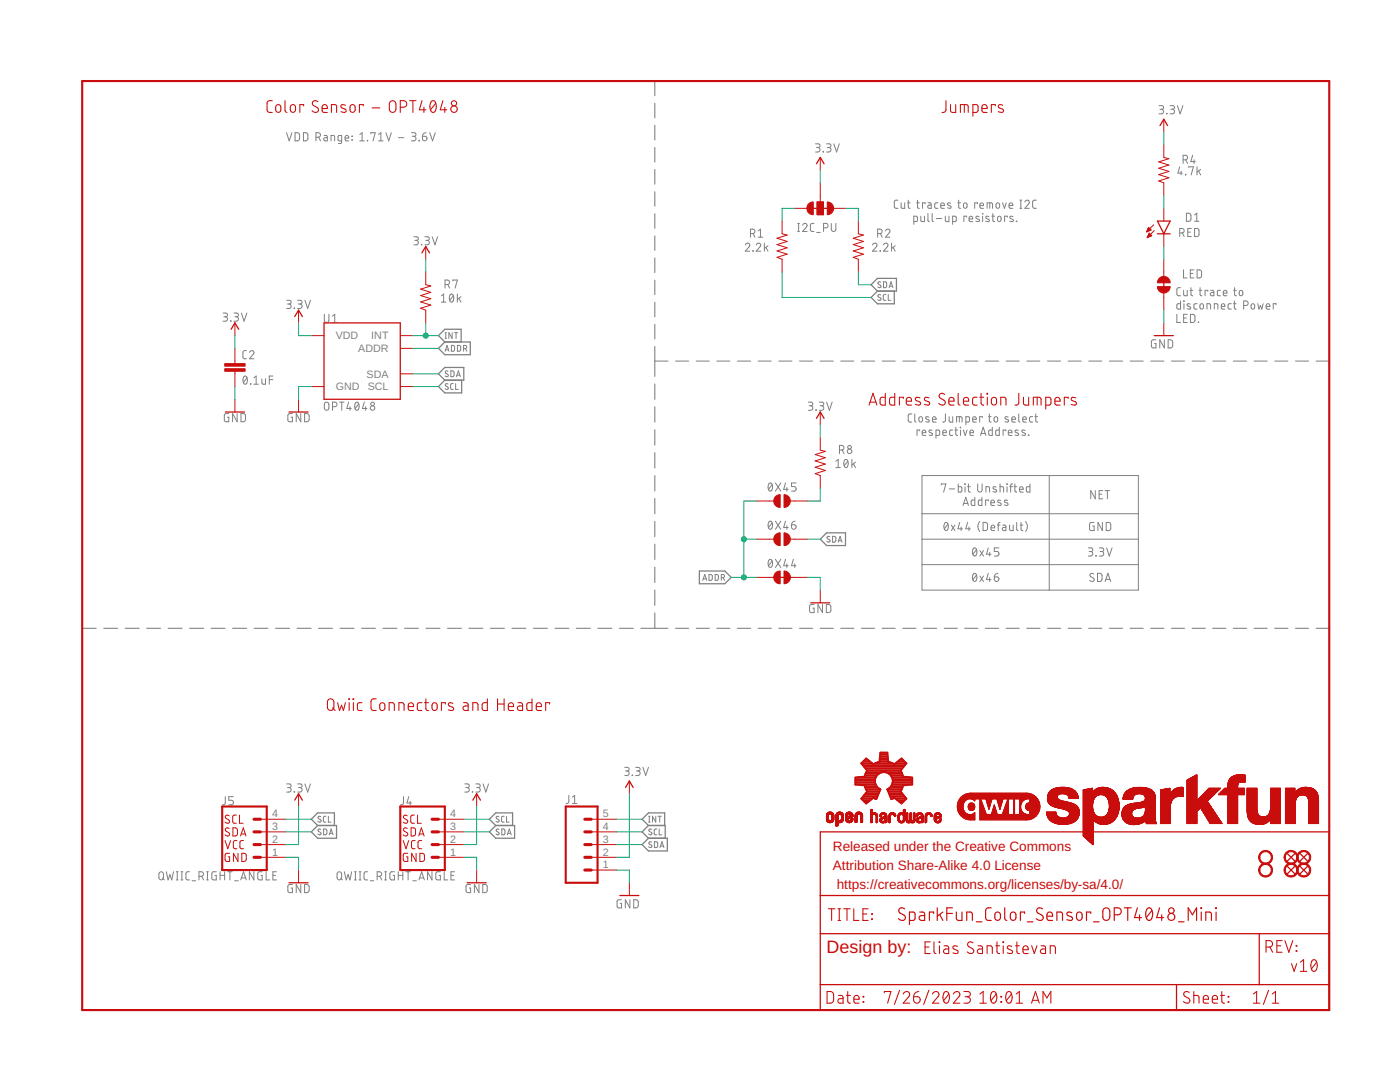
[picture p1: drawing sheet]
<svg xmlns="http://www.w3.org/2000/svg" width="279mm" height="216mm" viewBox="0 0 279 216" stroke-linecap="round" stroke-linejoin="round" font-family="sans-serif">
<defs><g id="words">
<text font-size="3.6" fill="#c90d0c" x="165" y="190.1">Design by:</text>
<g font-size="2.7" fill="#c90d0c">
<text x="166.2" y="169.8">Released under the Creative Commons</text>
<text x="166.2" y="173.6">Attribution Share-Alike 4.0 License</text>
<text x="167" y="177.4">https://creativecommons.org/licenses/by-sa/4.0/</text>
</g>
<g font-size="2.1" fill="#808080">
<text x="67" y="67.7">VDD</text>
<text x="71.5" y="70.3">ADDR</text>
<text x="74.1" y="67.7">INT</text>
<text x="67" y="77.9">GND</text>
<text x="73.2" y="75.3">SDA</text>
<text x="73.4" y="77.9">SCL</text>
<text x="54.3" y="165.6">3</text>
<text x="54.3" y="163.1">4</text>
<text x="89.8" y="165.6">3</text>
<text x="89.8" y="163.1">4</text>
<text x="120.3" y="165.6">4</text>
<text x="120.3" y="163.1">5</text>
<text x="54.3" y="170.7">1</text>
<text x="54.3" y="168.2">2</text>
<text x="89.8" y="170.7">1</text>
<text x="89.8" y="168.2">2</text>
<text x="120.3" y="173.3">1</text>
<text x="120.3" y="170.7">2</text>
<text x="120.3" y="168.2">3</text>
</g>
</g></defs>
<g fill="none" stroke="#808080" stroke-width=".2">
<path d="M57.2 26.5l.5 1.6 .6-1.6M58.9 26.5l.7 .1a1.33 1.33 0 0 1 .2 1.2l-.3 .3h-.6zM60.6 26.5h.6l.2 .3v1l-.2 .3h-.6zM63.1 27.4h.4a.46 .46 0 0 0 .5-.5 .46 .46 0 0 0-.5-.4h-.4v1.6M63.6 27.4l.4 .7M64.7 27h.5l.1 .3v.8h-.5l-.2-.2 .1-.3 .6-.1M66.1 28.1v-1.1l.6 .2 .1 .9M68.2 28.1h-.6l-.1-.2v-.6l.1-.3h.6v1.4l-.1 .2h-.6M68.9 27.6h.7a.38 .38 0 0 0-.3-.6 .38 .38 0 0 0-.4 .4v.6l.7 .1M70.2 27.2h.1zM70.2 27.9l.1 .1zM71.8 28.1h.9"/>
<path d="M71.8 26.8l.5-.3v1.6M73.3 28l.1 .1zM74 26.6v-.1h.9l-.5 1.6M75.5 28.1h1M75.5 26.8l.5-.3v1.6M77 26.5l.6 1.6 .5-1.6M79.5 27.5h1.1M82.1 26.5h.6a.36 .36 0 0 1 .3 .3 .36 .36 0 0 1-.3 .4h-.4M82.6 27.2a.46 .46 0 0 1 .4 .5 .46 .46 0 0 1-.4 .4h-.5M83.6 28l.1 .1zM84.3 27.2h.5a.45 .45 0 0 1 .4 .5 .45 .45 0 0 1-.5 .4 .45 .45 0 0 1-.4-.5zM85 26.5a.7 .7 0 0 0-.7 .7"/>
<path d="M85.8 26.5l.5 1.6 .6-1.6M162.8 28.7h.5a.36 .36 0 0 1 .4 .4 .36 .36 0 0 1-.4 .3h-.4M163.2 29.4a.46 .46 0 0 1 .5 .5 .46 .46 0 0 1-.5 .4h-.4M164.3 30.2v.1zM165 28.7h.5a.36 .36 0 0 1 .3 .4 .36 .36 0 0 1-.3 .3h-.4M165.4 29.4a.46 .46 0 0 1 .4 .5 .46 .46 0 0 1-.4 .4h-.4M166.4 28.7l.6 1.6 .5-1.6M179.2 39.9l-.5 .1-.2 .3v1l.2 .2 .5 .1M181.3 39.9v1.5l.3 .2M183.1 39.9v1.5l.4 .2M191.3 39.9v1.5l.4 .2M203.5 39.9h.4"/>
<path d="M203.7 39.9v1.7M206.8 39.9l-.5 .1-.2 .3 .1 1.2 .6 .1M231.3 21.1h.6a.36 .36 0 0 1 .3 .3 .36 .36 0 0 1-.3 .4h-.4M231.8 21.8a.46 .46 0 0 1 .4 .5 .46 .46 0 0 1-.4 .4h-.5M232.8 22.6l.1 .1zM233.5 21.1h.5a.36 .36 0 0 1 .4 .3 .36 .36 0 0 1-.4 .4h-.3M234 21.8a.46 .46 0 0 1 .4 .5 .46 .46 0 0 1-.4 .4h-.5M235 21.1l.5 1.6 .6-1.6M235.4 33.3l-.3 1.2h.9M235.7 34.2v.7M236.1 31.9h.5a.46 .46 0 0 0 .4-.5 .46 .46 0 0 0-.4-.4h-.5v1.6M236.6 34.8l.1 .1z"/>
<path d="M236.6 31.9l.4 .7M237.3 33.4v-.1h.9l-.5 1.6M238 31l-.3 1.3h.9M238.3 31.9v.7M238.9 33.3v1.6M239.2 34.1l.4 .8M239.6 33.8l-.7 .6M57.2 59.9h.5a.37 .37 0 0 1 .4 .4 .37 .37 0 0 1-.4 .4h-.3M59.4 59.9h.5a.37 .37 0 0 1 .4 .4 .37 .37 0 0 1-.4 .4h-.3M60.9 59.9l.5 1.7 .6-1.7M82.6 47.2h.5a.36 .36 0 0 1 .4 .4 .36 .36 0 0 1-.4 .4h-.3M83.1 48a.44 .44 0 0 1 .4 .4 .44 .44 0 0 1-.4 .5h-.5"/>
<path d="M84.1 48.8l.1 .1zM84.8 47.2h.5a.36 .36 0 0 1 .4 .4 .36 .36 0 0 1-.4 .4h-.3M85.2 48a.44 .44 0 0 1 .5 .4 .44 .44 0 0 1-.5 .5h-.4M86.3 47.2l.5 1.7 .5-1.7M88.1 59l.4-.3v1.6M88.8 56.8h.5a.44 .44 0 0 0 .4-.5 .44 .44 0 0 0-.4-.4h-.5v1.6M89.4 56.8l.3 .7M89.9 58.8l.2-.1a.93 .93 0 0 1 0 1.6 1.02 1.02 0 0 1-.2-1.5zM90.4 56v-.1h.9l-.5 1.6M90.5 59l-.8 .9M91.3 58.7v1.6M91.6 59.5l.4 .8"/>
<path d="M92 59.2l-.7 .6M148.7 48.9a.44 .44 0 0 1 .7-.4 .44 .44 0 0 1 .1 .7l-.8 .9h.9M149.8 46.6h.4a.44 .44 0 0 0 .5-.4 .44 .44 0 0 0-.5-.5h-.4v1.6M150.2 50l.1 .1zM150.3 46.6l.4 .7M150.9 48.9a.44 .44 0 0 1 .7-.4 .44 .44 0 0 1 .1 .7l-.8 .9h.9M151.3 46.1l.5-.4v1.6M151.3 47.3h.9M152.5 48.5v1.6M152.8 49.4l.5 .7M153.3 49l-.8 .6M159.2 46.2h.4"/>
<path d="M159.2 44.6h.4M159.4 44.6v1.6M160.2 44.9a.45 .45 0 0 1 .6-.3 .45 .45 0 0 1 .2 .7l-.8 .9h.9M162.5 44.6h-.5l-.3 .3 .1 1.1 .2 .2h.5M163 46.4h.7M164.4 45.5h.4a.44 .44 0 0 0 .5-.5 .44 .44 0 0 0-.5-.4h-.4v1.6M165.9 44.6v1.1a.46 .46 0 0 0 .5 .5 .46 .46 0 0 0 .4-.5v-1.1M174.1 48.9a.45 .45 0 0 1 .7-.4 .45 .45 0 0 1 .1 .7l-.8 .9h.9M175.2 46.6h.4a.44 .44 0 0 0 .5-.4 .44 .44 0 0 0-.5-.5h-.4v1.6M175.6 50l.1 .1zM175.7 46.6l.4 .7M175.7 58.9a.29 .29 0 0 0-.4-.1 .29 .29 0 0 0 0 .4l.4 .2a.32 .32 0 0 1 0 .5 .32 .32 0 0 1-.5-.1"/>
<path d="M175.7 56.3l-.3-.1-.2 .3 .5 .4a.29 .29 0 0 1 0 .5 .29 .29 0 0 1-.4-.1l-.1-.1M176.3 48.9a.44 .44 0 0 1 .7-.4 .44 .44 0 0 1 .1 .7l-.8 .9h.9M176.3 56.2l.5 .1 .1 .1v.8l-.3 .2h-.3zM176.7 46.1a.44 .44 0 0 1 .7-.4 .44 .44 0 0 1 .1 .7l-.8 .9h.9M176.8 58.8h-.4l-.1 .2v.9h.5M177.3 58.8v1.1h.5M177.4 57.4l.4-1.2 .4 1.2M177.5 57.1h.6M177.9 48.5v1.6M178.2 49.4l.4 .7M178.6 49l-.7 .6M179.8 40.5v.9l.3 .2h.5v-1.1"/>
<path d="M181.1 40.5h.5M182.4 44.2h.5l.2-.1v-.7l-.2-.2-.5-.1v1.7M182.9 40.5h.6M183.8 43.1v.9l.1 .2h.6v-1.1M184.6 40.7v-.2h-.5v1.1M185.2 42.6v1.4l.3 .2M185.2 40.5l.6 .1v1l-.6-.2v-.4l.6-.1M186 42.6v1.4l.3 .2M186.9 43.6h1M187.2 40.5h-.5l-.2 .2 .1 .8 .6 .1M187.7 41h.8a.38 .38 0 0 0-.3-.5 .38 .38 0 0 0-.5 .3l.1 .7 .7 .1M188.7 43.1v.9l.1 .2h.6v-1.1"/>
<path d="M189.7 40.6l-.4-.1-.2 .2 .7 .5v.2l-.2 .2-.5-.1M190.1 44.2h.7v-.8l-.1-.2-.6-.1v1.7M191.2 40.5h.5M192.4 40.6l.2-.1 .3 .1 .1 .6a.36 .36 0 0 1-.4 .4 .36 .36 0 0 1-.3-.4zM192.9 43.3v-.2h-.5v1.1M193.4 43.7h.7a.38 .38 0 0 0-.2-.5 .38 .38 0 0 0-.5 .3l.1 .7h.6M195.1 40.7v-.2h-.6v1.1M195.4 43.2l-.4-.1-.3 .3 .8 .5v.2l-.3 .1-.4-.1M195.6 41h.7a.38 .38 0 0 0-.3-.5 .38 .38 0 0 0-.4 .3v.7l.7 .1M196.1 42.6l.1 .1zM196.1 43.1v1.1M197 41.6v-1.1l1 .1 .1 1"/>
<path d="M197.4 43.2l-.4-.1-.3 .3 .7 .5v.2l-.2 .1-.5-.1M197.5 40.5v1.1M198 43.1h.5M198.1 42.6l.1 1.5 .3 .1M198.9 40.6l.4-.1a.61 .61 0 0 1-.2 1.1l-.2-.1-.1-.3zM199.2 43.2l.2-.1 .3 .1 .1 .7a.36 .36 0 0 1-.4 .3 .36 .36 0 0 1-.3-.3zM200.1 40.5l.3 1.1 .4-1.1M201 43.3v-.2h-.5v1.1M201.4 41h.7a.39 .39 0 0 0-.2-.5 .39 .39 0 0 0-.5 .3l.1 .7 .6 .1M202.2 43.2l-.4-.1-.3 .3 .2 .2 .4 .2 .1 .3-.2 .1-.5-.1M202.8 44.1l.1 .1zM203.5 41.6h.4"/>
<path d="M204.5 40.3a.44 .44 0 0 1 .7-.3 .44 .44 0 0 1 .1 .7l-.8 .9h.9M235.4 46.5h.5a.44 .44 0 0 0 .4-.5 .44 .44 0 0 0-.4-.4h-.5v1.6M235.6 57.4h-.5l-.2 .4v1l.2 .2h.5M236 46.5l.3 .7M236.2 53.8v1.7h.7M236.2 57.9v.9l.3 .2h.4v-1.1M236.8 42.5l.6 .1 .2 .2 .1 .9-.3 .4-.6 .1zM237 46.3h.6M237.5 57.9h.5M237.6 54.6h.5M237.7 57.4v1.4l.1 .1 .2 .1M237.8 45.6h-.8v1.6h.8"/>
<path d="M238.3 53.8h-.7v1.7h.7M238.4 45.6h.6l.3 .3v1l-.3 .3h-.6zM238.4 44.2h.9M238.4 42.9l.4-.4v1.7M238.9 53.8l.6 .1 .3 .2v1.1l-.3 .2-.6 .1zM239.3 57.9h.6M239.5 57.4v1.4l.1 .1 .3 .1M241 58.1v-.2h-.5v1.1M241.6 57.9l.5 .1 .2 .2v.8h-.6l-.2-.2 .1-.3 .7-.1M243.6 57.9l-.5 .1-.1 .1v.8l.6 .1M244.1 58.5h.8a.38 .38 0 0 0-.3-.6 .38 .38 0 0 0-.5 .4l.1 .6 .7 .1M246.2 57.9h.5"/>
<path d="M246.4 57.4v1.4l.1 .1 .2 .1M247.4 58l.3-.1 .2 .1 .1 .7a.36 .36 0 0 1-.3 .3 .36 .36 0 0 1-.4-.3zM44.5 62.5h.5a.37 .37 0 0 1 .4 .3 .37 .37 0 0 1-.4 .4h-.3M45 63.2a.44 .44 0 0 1 .4 .4 .44 .44 0 0 1-.4 .5h-.5M46 64l.1 .1zM46.7 62.5h.5a.37 .37 0 0 1 .4 .3 .37 .37 0 0 1-.4 .4h-.3M47.1 63.2a.44 .44 0 0 1 .5 .4 .44 .44 0 0 1-.5 .5h-.4M48.2 62.5l.5 1.6 .6-1.6M48.7 75.1l.2-.1a.97 .97 0 0 1 0 1.7 1.02 1.02 0 0 1-.2-1.6zM49.2 70l-.6 .1-.1 .2v1.1l.2 .2h.5M49.3 75.4l-.7 .9M49.8 70.3a.44 .44 0 0 1 .6-.3 .44 .44 0 0 1 .1 .7l-.7 .9h.9"/>
<path d="M50 76.6l.1 .1zM50.7 76.7h.9M50.7 75.4l.4-.4v1.7M52.3 75.6v.9l.2 .2h.5v-1.1M53.7 75.8h.8M54.5 75h-.8v1.7M57.7 60.7a.44 .44 0 0 1 .4 .4 .44 .44 0 0 1-.4 .5h-.5M58.7 61.5l.1 .1zM59.8 60.7a.44 .44 0 0 1 .5 .4 .44 .44 0 0 1-.5 .5h-.4M64.7 62.7v1.2a.46 .46 0 0 0 .5 .4 .46 .46 0 0 0 .4-.4v-1.2M66.3 64.3h.9M66.3 63.1l.5-.4v1.6"/>
<path d="M88.1 60.3h.9M88.8 67.5h.3M88.8 66.4h.3M88.8 70.1l.4-1.2 .4 1.2M88.9 69.8h.6M89 66.4v1.1M89.4 76.6h-.4l-.1 .2 .6 .5a.33 .33 0 0 1-.2 .4 .33 .33 0 0 1-.5-.1M89.4 74.1l-.4-.1-.1 .3 .6 .5a.33 .33 0 0 1-.2 .4 .33 .33 0 0 1-.5-.2M90 74h.4l.2 .2v.8l-.2 .1-.4 .1zM90.1 68.9h.4l.2 .2v.8l-.2 .2h-.4zM90.2 66.4v1.1l-.6-1.1v1.1M90.4 76.5l-.3 .1-.2 .2 .1 .8 .4 .1"/>
<path d="M90.7 66.4h.6M90.9 76.5v1.2h.5M91 66.4v1.1M91.1 75.2l.4-1.2 .4 1.2M91.2 74.9h.6M91.3 68.9h.4l.2 .2v.8l-.2 .2h-.4zM92.5 69.6l.6-.2v-.4l-.6-.1v1.2M92.9 69.6l.3 .5M130.7 72.1h2.6M134.8 72.1h2.6M138.9 72.1h2.7M143 72.1h2.7"/>
<path d="M147.2 72.1h2.6M151.3 72.1h2.6M155.4 72.1h2.7M159.6 72.1h2.6M163.7 72.1h2.6M167.8 72.1h2.6M171.9 72.1h2.6M176 72.1h2.7M180.2 72.1h2.6M184.3 72.1h2.6M188.4 72.1h2.7M192.5 72.1h2.7"/>
<path d="M196.7 72.1h2.6M200.8 72.1h2.6M204.9 72.1h2.6M209 72.1h2.7M213.2 72.1h2.6M217.3 72.1h2.6M221.4 72.1h2.6M225.5 72.1h2.7M229.7 72.1h2.6M230.7 67.8h-.5l-.4 .2v1.1l.2 .3h.7v-.9h-.3M232.4 67.8v1.6l-.9-1.6v1.6M233.1 67.8h.6l.3 .3v.9l-.3 .4h-.6z"/>
<path d="M233.8 72.1h2.6M234.9 62.7v1.6h.7M235.6 60v1.7l-.7-.1v-.8l.1-.2h.6M236.2 63.5h.6M236.2 60l.1 .2zM236.3 60.6v1.1M237 62.7h-.8v1.6h.8M237.6 60.7l-.5-.1-.2 .3 .7 .4v.3l-.2 .1-.5-.1M237.6 62.7l.6 .1 .2 .2 .1 .9-.3 .4h-.6zM237.9 72.1h2.6M238.9 60.6h-.5l-.1 .3 .1 .7 .5 .1M239.1 64.3h.1z"/>
<path d="M239.6 60.7l.2-.1 .3 .1 .1 .6a.36 .36 0 0 1-.4 .4 .36 .36 0 0 1-.3-.4zM240.9 61.7v-1.1l.7 .1v1M242 72.1h2.6M242.3 61.7v-1.1l.7 .1 .1 1M243.7 61.2h.8a.38 .38 0 0 0-.3-.6 .38 .38 0 0 0-.5 .4l.1 .6 .7 .1M245.7 60.6h-.4l-.2 .3 .1 .7 .5 .1M246.1 72.1h2.7M246.2 60.6h.5M246.3 60l.1 1.5 .3 .2M248.2 61h.4a.46 .46 0 0 0 .5-.5 .46 .46 0 0 0-.5-.5h-.4v1.7M249.8 60.7l.2-.1 .3 .1 .1 .6a.36 .36 0 0 1-.4 .4 .36 .36 0 0 1-.3-.4zM250.3 72.1h2.6"/>
<path d="M251 60.6l.3 1.1 .2-.7 .3 .7 .3-1.1M252.7 61.2h.7a.39 .39 0 0 0-.2-.6 .39 .39 0 0 0-.5 .4l.1 .6 .6 .1M254.4 72.1h2.6M254.7 60.8v-.2h-.6v1.1M258.5 72.1h2.7M262.7 72.1h2.6M45.7 82.5h-.7l-.2 .3v1l.2 .3 .7 .1v-1h-.3M47.3 82.5v1.7l-.9-1.7v1.7M48.1 82.5l.6 .1 .3 .2v.9l-.3 .4-.6 .1zM58.4 82.5h-.7l-.2 .3-.1 1 .3 .3 .7 .1v-1h-.3M60 82.5v1.7l-.9-1.7v1.7M60.8 82.5l.6 .1 .3 .2a1.33 1.33 0 0 1-.1 1.2l-.8 .2z"/>
<path d="M64.9 80.4l.3-.2 .3 .2 .1 1a.46 .46 0 0 1-.4 .5 .46 .46 0 0 1-.5-.5zM66.4 81.2h.4a.46 .46 0 0 0 .5-.5 .46 .46 0 0 0-.5-.5h-.4v1.7M67.8 80.2h.9M68.2 80.2v1.7M69.6 80.2l-.4 1.3h.9M69.8 81.2v.7M71 80.3l.2-.1a.97 .97 0 0 1 0 1.7 1.02 1.02 0 0 1-.2-1.6zM71.6 80.6l-.7 .9M72.7 80.2l-.4 1.3h.9M73 81.2v.7M153.5 96.5l.2-.1a.97 .97 0 0 1 0 1.6 1.02 1.02 0 0 1-.2-1.5zM154.1 96.7l-.7 .9"/>
<path d="M154.7 96.4l1.1 1.6M155.8 96.4l-1.1 1.6M156.8 96.4l-.4 1.2h.9M157 97.3v.7M158.9 96.4h-.9v.7h.5a.46 .46 0 0 1 .4 .4 .46 .46 0 0 1-.4 .5h-.5M161.3 80.2h.6a.36 .36 0 0 1 .3 .4 .36 .36 0 0 1-.3 .4h-.4M161.8 81a.46 .46 0 0 1 .4 .4 .46 .46 0 0 1-.4 .5h-.5M162.8 81.8l.1 .1zM163.5 80.2h.5a.36 .36 0 0 1 .4 .4 .36 .36 0 0 1-.4 .4h-.3M164 81a.46 .46 0 0 1 .4 .4 .46 .46 0 0 1-.4 .5h-.5M165 80.2l.5 1.7 .6-1.7M166.8 92l.5-.3v1.6"/>
<path d="M166.8 93.3h.9M167.5 89.8h.5a.46 .46 0 0 0 .4-.5 .46 .46 0 0 0-.4-.4h-.5v1.6M168.1 89.8l.3 .7M168.6 91.8l.2-.1a.95 .95 0 0 1 0 1.6 1.04 1.04 0 0 1-.2-1.5zM169.2 92l-.7 .9M170 91.7v1.6M170.3 92.5l.4 .8M170.7 92.2l-.7 .6M182 82.6h-.5l-.2 .4 .1 1.1 .6 .1M182.6 82.6v1.3l.2 .3M183.5 83.2l.2-.1 .3 .1 .1 .7a.36 .36 0 0 1-.4 .3 .36 .36 0 0 1-.3-.3zM183.5 86v-.2h-.5v1.1"/>
<path d="M184 94.9h43.2v22.9h-43.2zM184 86.3h.8a.38 .38 0 0 0-.3-.5 .38 .38 0 0 0-.5 .4l.1 .6 .7 .1M185.4 83.2h-.6l-.1 .2 .7 .4v.3l-.2 .1-.5-.1M186 85.9l-.5-.1-.1 .3 .7 .4v.3l-.2 .1-.5-.1M186.1 83.7h.7a.38 .38 0 0 0-.2-.5 .38 .38 0 0 0-.5 .3l.1 .6 .6 .1M186.8 86.9h.6l.1-.2v-.6l-.1-.3h-.6v1.6M187.9 96.8v-.2h.9l-.5 1.6M188.2 86.3h.7a.38 .38 0 0 0-.3-.5 .38 .38 0 0 0-.4 .4v.6l.7 .1M188.7 82.6v1.4l-.3 .2h-.3M189.4 83.1v1l.3 .1h.4v-1.1M189.4 97.6h1.1M190.1 85.8h-.4l-.2 .3 .1 .7 .5 .1"/>
<path d="M190.6 85.8h.5M190.8 85.3v1.4l.3 .2M190.9 84.2v-1.1l1 .1 .1 1M191.2 96.6v1.6l.6-.1 .2-.2-.1-.7-.7-.1M191.5 83.1v1.1M191.6 85.3h.1zM191.7 85.8v1.1M192.3 85.8l.3 1.1 .4-1.1M192.5 96.6h.1zM192.6 97.1v1.1M192.8 84.2h.5l.2-.1-.1-.9-.6-.1v1.7M193.1 97.1h.5"/>
<path d="M193.3 96.6v1.4l.3 .2M193.6 86.3h.7a.38 .38 0 0 0-.3-.5 .38 .38 0 0 0-.4 .4l.1 .6 .6 .1M194.1 83.7h.7a.38 .38 0 0 0-.2-.5 .38 .38 0 0 0-.5 .3l.1 .6 .6 .1M194.5 99.2v1.7l-.5-.1-.2-.2v-.7l.7-.1M195.1 96.6v1.1a.44 .44 0 0 0 .5 .5 .44 .44 0 0 0 .4-.5v-1.1M195.7 86.9l.5-1.6 .6 1.6M195.8 86.5h.8M196 99.2v1.7l-.6-.1-.2-.2 .1-.8h.7M196.1 83.3v-.2h-.6v1.1M196.8 98.2v-1.1l.6 .1 .1 1M197.3 99.9v-.1h-.6v1.1M197.3 83.1h.5"/>
<path d="M197.4 82.6l.1 1.5 .3 .1M198 85.3v1.6h-.5l-.2-.3v-.6l.2-.2h.5M198.5 83.2l.3-.1 .2 .1 .1 .7a.37 .37 0 0 1-.4 .3 .37 .37 0 0 1-.3-.3zM198.8 97.2l-.5-.1-.1 .3 .7 .4v.3l-.2 .1-.5-.1M199.4 85.3v1.6h-.5l-.2-.3v-.6l.2-.2h.5M199.6 97.1l.7 .1v1M199.6 96.6v1.6M199.7 99.9l-.5-.1-.1 .2 .7 .5v.2l-.2 .2-.5-.1M200.7 86v-.2h-.5v1.1M200.9 96.6h.1zM201 97.1v1.1M201.1 99.9l-.5-.1-.2 .2 .7 .5 .1 .2-.2 .2-.6-.1"/>
<path d="M201.2 83.2h-.5l-.1 .2 .7 .4v.3l-.2 .1-.5-.1M201.2 86.3h.8a.38 .38 0 0 0-.3-.5 .38 .38 0 0 0-.5 .4l.1 .6 .7 .1M201.5 97.1h.6M201.9 83.7h.7a.38 .38 0 0 0-.2-.5 .38 .38 0 0 0-.5 .3l.1 .6 .6 .1M202.1 96.6l-.4 .1v1.5M202.4 97.1h.5M202.5 96.6l.1 1.4 .3 .2M203.2 85.9l-.5-.1-.1 .3 .7 .4v.3l-.2 .1-.5-.1M203.3 82.6v1.3l.3 .3M203.5 97.6h.7a.38 .38 0 0 0-.3-.5 .38 .38 0 0 0-.4 .4l.1 .6 .6 .1M204.1 83.7h.7a.38 .38 0 0 0-.2-.5 .38 .38 0 0 0-.5 .3l.1 .6 .6 .1M204.6 85.9l-.6-.1-.1 .3 .7 .4v.3l-.2 .1-.5-.1"/>
<path d="M205.2 86.8l.1 .1zM205.5 96.6v1.6h-.5l-.2-.3 .1-.6 .6-.2M206.1 83.1l-.5 .1-.1 .2v.7l.6 .1M206.5 83.1h.6M206.7 82.6v1.5l.4 .1M209.4 94.9v22.9M218.6 97.9v1.6l-.9-1.6v1.6M219.4 98.6h.5M220.1 97.9h-.7v1.6h.7M220.5 97.9h.9M221 97.9v1.6M140.3 115.8l.4-1.2 .3 1.2"/>
<path d="M140.4 115.5h.5M141.5 114.6l.4 .1 .2 .1v.8l-.2 .2h-.4zM142.7 114.6l.5 .1 .1 .1v.8l-.1 .2h-.5zM144 115.3h.4l.2-.3-.1-.3-.5-.1v1.2M144.3 115.3l.3 .5M153.5 104.1l.2-.1a.97 .97 0 0 1 0 1.6 1.02 1.02 0 0 1-.2-1.5zM153.5 111.7l.2-.1a.97 .97 0 0 1 0 1.6 1.03 1.03 0 0 1-.2-1.5zM154.1 104.4l-.7 .9M154.1 112l-.7 .9M154.7 104l1.1 1.6M154.7 111.6l1.1 1.6M155.8 104l-1.1 1.6"/>
<path d="M155.8 111.6l-1.1 1.6M156.8 104l-.4 1.3h.9M156.8 111.6l-.4 1.3h.9M157 104.9v.7M157 112.5v.7M158 104.7h.5a.45 .45 0 0 1 .4 .5 .45 .45 0 0 1-.5 .4 .45 .45 0 0 1-.4-.4zM158.3 111.6l-.3 1.3h.9M158.6 112.5v.7M158.7 104l-.4 .1-.3 .6M165.6 107.1l-.4-.1-.2 .3 .5 .4a.29 .29 0 0 1 .1 .4 .29 .29 0 0 1-.5 0l-.1-.1M166.2 107h.4l.2 .2v.7l-.2 .3h-.4zM167.3 108.2l.4-1.2 .3 1.2"/>
<path d="M167.4 107.9h.6M184 102.5h43.2M184 107.6h43.2M184 112.7h43.2M188.6 104.4l.2-.2a.97 .97 0 0 1 0 1.7 1.02 1.02 0 0 1-.2-1.5zM189.2 104.6l-.7 .9M189.9 104.8l.7 1.1M190.6 104.8l-.7 1.1M191.5 104.2l-.3 1.3h.9M191.8 105.2v.7M192.2 100.9l.5-1.7 .6 1.7M192.3 100.5h.8"/>
<path d="M193.1 104.2l-.4 1.3h1M193.4 105.2v.7M194.3 109.4l.2-.1a.97 .97 0 0 1 0 1.7 1.03 1.03 0 0 1-.2-1.6zM194.3 114.5l.2-.1a.97 .97 0 0 1 0 1.6 1.03 1.03 0 0 1-.2-1.5zM194.9 109.7l-.7 .9M194.9 114.8l-.7 .9M195.5 104.1a1.56 1.56 0 0 0 0 1.9M195.6 109.9l.7 1.1M195.6 114.9l.7 1.1M196.2 104.2l.6 .1 .3 .2v1.1l-.3 .2-.6 .1zM196.3 109.9l-.7 1.1M196.3 114.9l-.7 1.1"/>
<path d="M197.2 109.3l-.3 1.3h.9M197.2 114.4l-.3 1.3h.9M197.5 110.2v.8M197.5 115.3v.7M197.7 100.3h.8a.38 .38 0 0 0-.3-.5 .38 .38 0 0 0-.5 .3l.1 .7 .7 .1M197.8 105.3h.7a.38 .38 0 0 0-.3-.5 .38 .38 0 0 0-.4 .4l.1 .6 .6 .1M198.4 115.1h.6a.45 .45 0 0 1 .3 .5 .45 .45 0 0 1-.4 .4 .45 .45 0 0 1-.5-.4zM199.1 104.8h.5M199.2 114.4l-.5 .1-.3 .6M199.3 109.3h-.9v.7h.6a.46 .46 0 0 1 .4 .5 .46 .46 0 0 1-.4 .5h-.6M199.6 104.2l-.4 .3v1.4M200.1 104.8h.5l.1 .3v.8l-.5-.1-.2-.2 .1-.3 .6-.1"/>
<path d="M201.5 104.8v.9l.3 .2h.4v-1.1M202.9 104.2v1.4l.3 .3M203.6 104.8h.5M203.8 104.2v1.5l.3 .2M204.7 104.1a1.56 1.56 0 0 1 0 1.9M217.2 109.3h.5a.36 .36 0 0 1 .4 .4 .36 .36 0 0 1-.4 .3h-.3M217.6 110a.46 .46 0 0 1 .5 .5 .46 .46 0 0 1-.5 .5h-.4M218.3 114.5a.41 .41 0 0 0-.6 0 .41 .41 0 0 0 0 .6l.5 .3a.41 .41 0 0 1 .1 .6 .41 .41 0 0 1-.7-.1l-.1-.1M218.4 104.2l-.7 .1-.2 .2-.1 1 .3 .3 .7 .1v-.9h-.3M218.7 110.8l.1 .2zM219 114.4h.7l.2 .3v.9l-.2 .4h-.7zM219.4 109.3h.5a.36 .36 0 0 1 .4 .4 .36 .36 0 0 1-.4 .3h-.3"/>
<path d="M219.8 110a.46 .46 0 0 1 .5 .5 .46 .46 0 0 1-.5 .5h-.4M220 104.2v1.7l-.9-1.7v1.7M220.6 116l.5-1.6 .6 1.6M220.7 115.6h.8M220.8 104.2l.6 .1 .2 .2 .1 .9-.3 .4-.6 .1zM220.9 109.3l.5 1.7 .5-1.7M162.5 120.6h-.7l-.2 .2v1.1l.2 .3h.7v-.9h-.3M164.1 120.6v1.6l-.9-1.6v1.6M164.9 120.6h.6l.3 .3v.9l-.3 .4h-.6zM45 159l-.1 1.4-.2 .2h-.3M46.6 159h-.9v.7h.5a.46 .46 0 0 1 .4 .4 .46 .46 0 0 1-.4 .5h-.5M57.2 156.4h.5a.36 .36 0 0 1 .4 .4 .36 .36 0 0 1-.4 .3h-.3"/>
<path d="M57.7 157.1a.46 .46 0 0 1 .4 .5 .46 .46 0 0 1-.4 .5h-.5M58.7 158l.1 .1zM59.4 156.4h.5a.36 .36 0 0 1 .4 .4 .36 .36 0 0 1-.4 .3h-.3M59.8 157.1a.46 .46 0 0 1 .5 .5 .46 .46 0 0 1-.5 .5h-.4M60.9 156.4l.5 1.7 .6-1.7M80.5 159v1.4l-.2 .2h-.3M81.6 159l-.4 1.2h.9M81.9 159.9v.7M92.8 156.4h.5a.36 .36 0 0 1 .4 .4 .36 .36 0 0 1-.4 .3h-.4M93.2 157.1a.46 .46 0 0 1 .5 .5 .46 .46 0 0 1-.5 .5h-.4M94.3 158v.1zM95 156.4h.5a.36 .36 0 0 1 .3 .4 .36 .36 0 0 1-.3 .3h-.4"/>
<path d="M95.4 157.1a.46 .46 0 0 1 .4 .5 .46 .46 0 0 1-.4 .5h-.4M96.4 156.4l.6 1.7 .5-1.7M113.5 158.7v1.4l-.2 .2h-.3M114.2 159.1l.5-.4v1.6M124.7 153.1h.5a.36 .36 0 0 1 .4 .4 .36 .36 0 0 1-.4 .3h-.4M125.1 153.8a.46 .46 0 0 1 .5 .5 .46 .46 0 0 1-.5 .4h-.4M126.2 154.7h.1zM126.9 153.1h.5a.36 .36 0 0 1 .4 .4 .36 .36 0 0 1-.4 .3h-.4M127.3 153.8a.46 .46 0 0 1 .5 .5 .46 .46 0 0 1-.5 .4h-.4M128.3 153.1l.6 1.6 .5-1.6M31.9 174.1l.3-.2 .3 .2 .1 1a.46 .46 0 0 1-.4 .5 .46 .46 0 0 1-.5-.5v-.7zM32.4 175.2l.4 .4"/>
<path d="M33.2 173.9l.3 1.7 .4-1.1 .4 1.1 .3-1.7M35.2 175.6h.3M35.2 173.9h.3M35.4 173.9v1.7M36.1 175.6h.4M36.1 173.9h.4M36.3 173.9v1.7M37.8 173.9l-.5 .1-.2 .3v1l.2 .2 .5 .1M38.3 175.7h.8M39.7 174.9h.5a.46 .46 0 0 0 .4-.5 .46 .46 0 0 0-.4-.5h-.5v1.7M40.3 174.9l.3 .7M41.2 175.6h.4"/>
<path d="M41.2 173.9h.4M41.4 173.9v1.7M43.2 173.9l-.7 .1-.2 .2v1l.2 .3 .7 .1v-.9h-.3M43.9 174.7h.9M43.9 173.9v1.7M44.8 173.9v1.7M45.4 173.9h.9M45.9 173.9v1.7M46.8 175.7h.8M48 175.6l.6-1.7 .5 1.7M48.2 175.2h.8M50.7 173.9v1.7l-.9-1.7v1.7"/>
<path d="M52.3 173.9l-.7 .1-.1 .2-.1 1 .2 .3 .7 .1v-.9h-.2M53.1 173.9v1.7h.7M54.5 174.7h.5M55.2 173.9h-.7v1.7h.7M58.4 176.5h-.7l-.2 .2 .1 1.3 .8 .1v-.9h-.3M60 176.5v1.6l-.9-1.6v1.6M60.8 176.5l.8 .1a1.33 1.33 0 0 1 .1 1.2l-.3 .3h-.6zM64 163l-.4-.1-.1 .2 .4 .5a.3 .3 0 0 1 .1 .4 .3 .3 0 0 1-.5 0l-.1-.1M64 165.5l-.4-.1-.1 .3 .4 .4a.29 .29 0 0 1 .1 .4 .29 .29 0 0 1-.5 0l-.1-.1M64.6 165.4h.4l.2 .2v.7l-.2 .3h-.4zM65 162.9h-.3l-.2 .2 .1 .8 .4 .1M65.5 162.9v1.1h.6"/>
<path d="M65.7 166.6l.4-1.2 .4 1.2M65.8 166.3h.6M67.4 174.1l.3-.2 .4 .2 .1 1a.46 .46 0 0 1-.5 .5 .46 .46 0 0 1-.4-.5zM68 175.2l.3 .4M68.7 173.9l.4 1.7 .4-1.1 .3 1.1 .4-1.7M70.7 175.6h.4M70.7 173.9h.4M70.9 173.9v1.7M71.7 175.6h.3M71.7 173.9h.3M71.9 173.9v1.7M73.4 173.9l-.5 .1-.3 .3 .1 1.2 .7 .1"/>
<path d="M73.9 175.7h.7M75.3 174.9h.4a.46 .46 0 0 0 .5-.5 .46 .46 0 0 0-.5-.5h-.4v1.7M75.8 174.9l.4 .7M76.8 175.6h.4M76.8 173.9h.4M77 173.9v1.7M78.7 173.9l-.8 .2-.1 .2 .1 1.2 .8 .1v-.9h-.3M79.5 174.7h.9M79.5 173.9v1.7M80.4 173.9v1.7M81 173.9h.9M81.4 173.9v1.7"/>
<path d="M82.4 175.7h.7M83.6 175.6l.6-1.7 .5 1.7M83.7 175.2h.9M86.2 173.9v1.7l-.9-1.7v1.7M87.9 173.9l-.8 .2-.1 .2 .1 1.2 .8 .1v-.9h-.3M88.6 173.9v1.7h.8M90 174.7h.6M90.7 173.9h-.7v1.7h.7M93.9 176.5h-.7l-.2 .2 .1 1.3 .8 .1v-.9h-.3M95.6 176.5v1.6l-.9-1.6v1.6M96.4 176.5h.6l.2 .3v1l-.2 .3h-.6zM99.6 163l-.4-.1-.2 .2 .6 .6a.32 .32 0 0 1-.2 .4 .32 .32 0 0 1-.4-.2"/>
<path d="M99.6 165.5l-.4-.1-.2 .3 .5 .4a.29 .29 0 0 1 0 .4 .29 .29 0 0 1-.4 0l-.1-.1M100.1 165.4h.5l.2 .2v.8l-.2 .2h-.5zM100.6 162.9h-.4l-.1 .2 .1 .9h.4M101.1 162.9v1.1h.5M101.2 166.6l.4-1.2 .4 1.2M101.3 166.3h.6M114.2 160.3h.9M124 179.5l-.6 .1-.2 .1-.1 1.1 .3 .3 .6 .1v-.9h-.2M125.7 179.5v1.7l-.9-1.7v1.7M126.5 179.5l.7 .2a1.33 1.33 0 0 1 .1 1.2l-.2 .2-.6 .1zM129.5 164h.2M129.5 162.9h.2"/>
<path d="M129.6 162.9v1.1M130 165.5l-.4-.1-.1 .3 .5 .4a.32 .32 0 0 1-.1 .5 .32 .32 0 0 1-.4-.2M130 168h-.4l-.1 .2 .5 .4a.32 .32 0 0 1-.1 .5 .32 .32 0 0 1-.4-.1M130.6 168h.4l.2 .1v.8l-.2 .2h-.4zM130.9 162.9v1.1l-.7-1.1v1.1M131.1 165.4l-.4 .1-.1 .2v.7l.5 .2M131.3 162.9h.7M131.6 165.4v1.2h.5M131.7 162.9v1.1M131.7 169.1l.4-1.1 .4 1.1M131.8 168.8h.6"/>
<circle cx="74.4" cy="81.4" r=".45"/>
<circle cx="74.4" cy="80.6" r=".36"/>
<circle cx="169.5" cy="89.2" r=".36"/>
<circle cx="169.6" cy="90.1" r=".46"/>
</g>
<g fill="none" stroke="#808080" stroke-width=".21">
<path d="M130.7 16.2v2.9M130.7 20.6v2.9M130.7 25v2.9M130.7 29.4v2.9M130.7 33.8v2.9M130.7 38.2v2.9M130.7 42.7v2.9M130.7 47.1v2.9M130.7 51.5v2.9M130.7 55.9v2.9M130.7 60.3v2.9M130.7 64.7v2.9"/>
<path d="M130.7 69.1v6M130.7 76.6v3.1M130.7 81.2v3M130.7 85.7v3.1M130.7 90.3v3.1M130.7 94.9v3.1M130.7 99.5v3M130.7 104v3.1M130.7 108.6v3.1M130.7 113.2v3M130.7 117.7v3.1M16.4 125.4h2.8"/>
<path d="M20.7 125.4h2.8M25 125.4h2.8M29.3 125.4h2.7M33.5 125.4h2.8M37.8 125.4h2.8M42.1 125.4h2.8M46.4 125.4h2.8M50.7 125.4h2.8M55 125.4h2.8M59.3 125.4h2.8M63.6 125.4h2.8M67.9 125.4h2.8"/>
<path d="M72.2 125.4h2.7M76.4 125.4h2.8M80.7 125.4h2.8M85 125.4h2.8M89.3 125.4h2.8M93.6 125.4h2.8M97.9 125.4h2.8M102.2 125.4h2.7M106.4 125.4h2.8M110.7 125.4h2.8M115 125.4h2.8M119.3 125.4h2.8"/>
<path d="M123.6 125.4h2.8M127.9 125.4h5.4M130.7 122.3v3.1M134.8 125.4h2.6M138.9 125.4h2.7M143 125.4h2.7M147.2 125.4h2.6M151.3 125.4h2.6M155.4 125.4h2.7M159.6 125.4h2.6M163.7 125.4h2.6M167.8 125.4h2.6"/>
<path d="M171.9 125.4h2.6M176 125.4h2.7M180.2 125.4h2.6M184.3 125.4h2.6M188.4 125.4h2.7M192.5 125.4h2.7M196.7 125.4h2.6M200.8 125.4h2.6M204.9 125.4h2.6M209 125.4h2.7M213.2 125.4h2.6M217.3 125.4h2.6"/>
<path d="M221.4 125.4h2.6M225.5 125.4h2.7M229.7 125.4h2.6M233.8 125.4h2.6M237.9 125.4h2.6M242 125.4h2.6M246.1 125.4h2.7M250.3 125.4h2.6M254.4 125.4h2.6M258.5 125.4h2.7M262.7 125.4h2.6"/>
</g>
<g fill="none" stroke="#808080" stroke-width=".25">
<path d="M173.8 56.8l1.3-1.3h3.8v2.6h-3.8zM175.1 58.1l-1.3 1.3 1.3 1.2h3.4v-2.5M87.5 74.6l1.3-1.3h3.8v2.6h-3.8zM88.8 75.9l-1.3 1.2 1.3 1.3h3.3v-2.5M88.8 68.2l-1.3-1.2 1.3-1.3h3.2v2.5M88.8 68.2h5.1v2.6h-5.1l-1.3-1.3zM139.6 113.9h5.1l1.2 1.3-1.2 1.3h-5.1zM163.7 107.6l1.3-1.3h3.7v2.6h-3.7zM63.4 164.7l-1.3-1.2 1.3-1.3h3.3v2.5M63.4 164.7h3.8v2.6h-3.8l-1.3-1.3zM98.9 164.7l-1.2-1.2 1.2-1.3h3.4v2.5M98.9 164.7h3.8v2.6h-3.8l-1.2-1.3z"/>
<path d="M129.4 164.7l-1.3-1.2 1.3-1.3h3.3v2.5M129.4 164.7h3.4v2.6M129.4 164.7l-1.3 1.3 1.3 1.3M129.4 167.3h3.8v2.5h-3.8l-1.3-1.3z"/>
</g>
<g fill="none" stroke="#c90d0c" stroke-width=".21">
<path d="M54.3 20.1h-.5a.51 .51 0 0 0-.5 .5l.1 1.6 .4 .2h.5M55.1 21.1l.5-.2a.88 .88 0 0 1 0 1.5h-.3l-.2-.3zM56.9 20.1v1.9l.1 .3 .3 .1M58.1 21.1l.4-.2a.88 .88 0 0 1 0 1.5h-.3l-.2-.3zM60.6 21.1v-.2h-.8v1.5M63.4 20.3a.58 .58 0 0 0-.8-.1 .58 .58 0 0 0 0 .9l.7 .4a.59 .59 0 0 1 .1 .8 .59 .59 0 0 1-.9 0l-.2-.2M64.3 21.7h1a.55 .55 0 0 0-.3-.8 .55 .55 0 0 0-.7 .5l.1 .9 .9 .1M66.1 22.4v-1.5h.9l.2 .2v1.3M68.9 21l-.7-.1-.2 .4 .2 .2 .8 .4v.4a.77 .77 0 0 1-1 0M70 21.1l.4-.2a.86 .86 0 0 1 .5 .7 .86 .86 0 0 1-.5 .8h-.3l-.2-.3zM72.5 21.1v-.2h-.8v1.5M74.3 21.5h1.5"/>
<path d="M77.8 20.4a.66 .66 0 0 1 .8-.3 .66 .66 0 0 1 .4 .6v1.1a.66 .66 0 0 1-.6 .6 .66 .66 0 0 1-.7-.6zM79.9 21.4a1.16 1.16 0 0 0 1.2-.3l.1-.4-.1-.3a1.16 1.16 0 0 0-1.2-.3v2.3M81.7 20.1h1.3M82.4 20.1v2.3M84.2 20.1l-.5 1.8h1.3M84.6 21.4v1M86.1 20.2a.66 .66 0 0 1 .8 .1 .66 .66 0 0 1 .2 .7 1.02 1.02 0 0 1-.8 1.4 1.64 1.64 0 0 1-.2-2.2zM87 20.6l-1.1 1.3M88.4 20.1l-.5 1.8h1.3M88.8 21.4v1M188.8 20.1v2l-.2 .2-.6 .1M189.7 20.9v1.3l.4 .2h.6v-1.5"/>
<path d="M191.7 22.4v-1.5l1.4 .1 .1 .3v1.1M192.4 20.9v1.5M194.2 22.4h.6l.4-.2v-.9l-.3-.4h-.7v2.3M196 21.7h1a.55 .55 0 0 0-.4-.8 .55 .55 0 0 0-.6 .5l.1 .9 .9 .1M198.6 21.1v-.2h-.8v1.5M200.1 21l-.7-.1-.2 .4 1 .6v.4a.77 .77 0 0 1-1 0M176.7 78.5v2.3h-.8l-.3-.4 .1-.9 .3-.2h.7M178.6 78.5v2.3h-.8l-.3-.4 .1-.9 .2-.2h.8M180.3 79.5v-.2h-.8v1.5M183.6 79.4l-.7-.1-.2 .4 .9 .6 .1 .4a.85 .85 0 0 1-1 0M185.4 79.4l-.7-.1-.2 .4 .2 .2 .8 .4v.4a.87 .87 0 0 1-1 0M188.5 78.7a.58 .58 0 0 0-.9-.1 .58 .58 0 0 0 .1 .9l.7 .4a.58 .58 0 0 1 .1 .8 .58 .58 0 0 1-.9 0l-.3-.2"/>
<path d="M191.2 78.5v2.1l.4 .2M195 79.3h-.7l-.2 .4 .1 1 .8 .1M195.5 79.3h.8M195.8 78.5v1.9l.1 .3 .4 .1M197 78.5l.1 .1zM197 79.3v1.5M198 79.5l.5-.2a.86 .86 0 0 1 0 1.5h-.4l-.2-.3zM203.3 78.5v2l-.3 .3h-.4M204.3 79.3v1.3l.3 .2h.7v-1.5M207 79.3v1.5M213.2 79.5v-.2h-.8v1.5M214.7 79.4l-.7-.1-.2 .4 .2 .2 .8 .4v.4a.87 .87 0 0 1-1 0"/>
<path d="M173.4 80.8l.8-2.3 .8 2.3M173.6 80.2h1.2M180.9 80.1h1a.54 .54 0 0 0-.4-.8 .54 .54 0 0 0-.6 .5l.1 .9 .9 .1M189.4 80.1h1a.54 .54 0 0 0-.4-.8 .54 .54 0 0 0-.6 .5l.1 .9 .9 .1M192.3 80.1h1a.54 .54 0 0 0-.4-.8 .54 .54 0 0 0-.6 .5l.1 .9 .9 .1M199.7 80.8v-1.5h.7l.3 .2 .1 1.3M206.2 80.8v-1.5h1.2l.3 .1 .1 1.4M208.7 80.8h.7l.3-.2v-1.1l-.2-.2h-.8v2.3M210.5 80.1h1.1a.54 .54 0 0 0-.4-.8 .54 .54 0 0 0-.7 .5l.1 .9 1 .1M65.6 139.6l.6-.1 .3 .2 .1 1.4a.65 .65 0 0 1-.6 .7 .65 .65 0 0 1-.7-.7l.1-1.2zM69.6 139.4l.1 .2zM70.5 139.4l.1 .2z"/>
<path d="M75.1 139.4h-.5a.51 .51 0 0 0-.6 .6l.1 1.4 .3 .4h.7M85 139.4v2l.1 .3 .4 .1M97.3 139.4v2.4h-.8l-.3-.4 .1-.9 .3-.3h.7M99.3 139.4v2.4M100.6 139.4v2.4M106.2 139.4v2.4h-.8l-.2-.3v-1l.3-.3h.7M66.4 141.2l.5 .6M67.4 140.2l.4 1.6 .4-1.1 .3 1.1 .4-1.6M69.7 140.2v1.6M70.5 140.2v1.6M72.2 140.2l-.6 .1-.3 .3 .1 1.1 .8 .1M75.9 140.4l.5-.2a.87 .87 0 0 1 0 1.6l-.4-.1-.2-.3z"/>
<path d="M77.7 141.8v-1.6h.6l.4 .3v1.3M79.6 141.8v-1.6h.6l.4 .3v1.3M81.5 141h1a.55 .55 0 0 0-.4-.8 .55 .55 0 0 0-.6 .5l.1 1 .9 .1M84.2 140.2l-.7 .1-.2 .3 .1 1.1 .8 .1M84.7 140.2h.8M86.3 140.4l.5-.2a.87 .87 0 0 1 0 1.6l-.3-.1a1.09 1.09 0 0 1-.2-1.3zM88.9 140.5v-.3h-.8v1.6M90.4 140.4a.57 .57 0 0 0-.9 .1l.1 .3 .8 .4 .1 .4a.85 .85 0 0 1-1 0M92.5 140.2l.7 .1 .2 .2v1.3h-.5a.46 .46 0 0 1-.5-.5 .46 .46 0 0 1 .5-.4h.5M94.4 141.8v-1.6h.6l.4 .3v1.3M99.3 140.5h1.3M101.5 141h1a.54 .54 0 0 0-.4-.8 .54 .54 0 0 0-.6 .5l.1 1 .9 .1"/>
<path d="M103.4 140.2l.7 .1 .2 .2v1.3h-.6a.46 .46 0 0 1-.4-.5 .46 .46 0 0 1 .4-.4h.6M107 141h1.1a.54 .54 0 0 0-.4-.8 .54 .54 0 0 0-.7 .5l.1 1 1 .1M109.7 140.5v-.3h-.8v1.6M165.1 197.8l.8 .1 .4 .4v1.4l-.4 .5h-.8zM165.3 181.3h1.3M166 181.3v2.4M167.2 181.3h.6M167.2 183.7h.6M167.3 198.6h.7l.3 .4v1.2h-.6a.46 .46 0 0 1-.5-.5 .46 .46 0 0 1 .5-.4h.6M167.5 181.3v2.4M168.4 181.3h1.3M168.9 198.6h.8"/>
<path d="M169 181.3v2.4M169.2 197.8v2l.1 .3 .4 .1M170.4 181.3v2.4h1M170.4 199.4h1a.54 .54 0 0 0-.3-.8 .54 .54 0 0 0-.7 .5l.1 1 .9 .1M172.2 182.4h.8M172.3 198.8l.1 .1zM172.3 199.9l.1 .1zM173.2 181.3h-1v2.4h1M174 182.3l.1 .1zM174 183.3l.1 .2zM176.5 198.1v-.3h1.3l-.7 2.4M179.5 197.6l-1 2.8"/>
<path d="M180.3 198.4a.64 .64 0 0 1 .9-.5 .64 .64 0 0 1 .2 1l-1.1 1.3h1.2M182.3 198.9h.8a.66 .66 0 0 1 .5 .7 .66 .66 0 0 1-.6 .6 .66 .66 0 0 1-.7-.7zM183.4 197.8l-.8 .3-.3 .8M184.6 189h.8M185.4 197.6l-1.1 2.8M185.7 187.9h-1.1v2.4h1.1M186.1 198.4a.64 .64 0 0 1 .9-.5 .64 .64 0 0 1 .2 1l-1.1 1.3h1.3M186.4 187.9v2l.1 .3 .3 .1M187.4 187.9l.2 .2zM187.5 188.7v1.6M188.4 188.7h.7l.2 .4v1.2h-.6a.46 .46 0 0 1-.4-.5 .46 .46 0 0 1 .4-.4h.6M188.4 198a.55 .55 0 0 1 .7-.1 .55 .55 0 0 1 .3 .5 1.32 1.32 0 0 1-.6 1.8 1.44 1.44 0 0 1-.4-2.2z"/>
<path d="M189.4 198.4l-1.1 1.3M190.3 198.4a.64 .64 0 0 1 .9-.5 .64 .64 0 0 1 .2 1l-1.1 1.3h1.3M191.1 188.8l-.7-.1-.2 .4 .9 .6 .1 .4a.85 .85 0 0 1-1 0M192.4 197.8h.7a.52 .52 0 0 1 .6 .6 .52 .52 0 0 1-.6 .5h-.5M193 198.9a.65 .65 0 0 1 .7 .6 .65 .65 0 0 1-.7 .7h-.6M194.2 188.1a.58 .58 0 0 0-.9-.1 .58 .58 0 0 0 .1 .9l.7 .4a.58 .58 0 0 1 0 .9 .58 .58 0 0 1-.8-.1l-.3-.2M195.2 188.7h.6l.2 .3 .1 1.3h-.6a.46 .46 0 0 1-.5-.5 .46 .46 0 0 1 .5-.4h.6M195.6 198.4l.6-.6v2.4M197 190.3v-1.6l.9 .1 .1 .3v1.2M197.9 198a.55 .55 0 0 1 .6-.1 .55 .55 0 0 1 .4 .5 1.32 1.32 0 0 1-.6 1.8 1.44 1.44 0 0 1-.4-2.2zM198.7 188.7h.8M198.8 198.4l-1 1.3"/>
<path d="M199 187.9v2l.1 .3 .4 .1M199.7 199.9l.2 .1zM199.7 198.8l.2 .1zM200.2 187.9l.1 .2zM200.2 188.7v1.6M201.1 197.9a.65 .65 0 0 1 .7 .1 .65 .65 0 0 1 .2 .7 .99 .99 0 0 1-.8 1.5 1.59 1.59 0 0 1-.1-2.3zM201.9 198.4l-1.1 1.3M201.9 188.8l-.7-.1-.2 .4 1 .6v.4a.87 .87 0 0 1-1 0M202.7 188.7h.8M202.8 198.4l.6-.6v2.4M202.9 187.9l.1 2.1 .5 .3M204.2 189.5h1a.55 .55 0 0 0-.4-.8 .55 .55 0 0 0-.6 .5l.1 1 .9 .1"/>
<path d="M205.9 188.7l.5 1.6 .5-1.6M206.1 199.6h1.1M207.8 188.7h.6l.2 .3 .1 1.3h-.6a.46 .46 0 0 1-.5-.5 .46 .46 0 0 1 .5-.4h.6M209.6 190.3v-1.6l.9 .1 .1 .3v1.2M237.3 198a.58 .58 0 0 0-.8-.1 .58 .58 0 0 0 0 .9l.7 .4a.59 .59 0 0 1 .1 .9 .59 .59 0 0 1-.9-.1l-.2-.1M238.3 198.6l.9 .1 .1 .3v1.2M238.3 197.8v2.4M240.1 199.4h1.1a.54 .54 0 0 0-.4-.8 .54 .54 0 0 0-.7 .5l.1 1 1 .1M241.9 199.4h1.1a.54 .54 0 0 0-.4-.8 .54 .54 0 0 0-.7 .5l.1 1 1 .1M243.6 198.6h.8M243.8 197.8v2l.2 .3 .4 .1M245.1 199.9l.1 .1z"/>
<path d="M245.1 198.8l.1 .1zM250.1 198.4l.7-.6v2.4M252.7 189h.6a.65 .65 0 0 0 .7-.7 .65 .65 0 0 0-.7-.6h-.6v2.3M253.2 197.6l-1.1 2.8M253.4 189l.6 1M253.9 198.4l.7-.6v2.4M254.8 188.7h.8M255.9 187.7h-1.1v2.3h1.1M256.4 187.7l.8 2.3 .8-2.3M257.7 192.3l.6 1.5 .5-1.5M258.7 188.7l.1 .1zM258.7 189.7l.1 .1z"/>
<path d="M259.5 192l.7-.5v2.3M259.5 193.8h1.3M261.9 191.7a.55 .55 0 0 1 .6-.2 .55 .55 0 0 1 .3 .6 1.32 1.32 0 0 1-.6 1.7 1.44 1.44 0 0 1-.3-2.1zM262.8 192l-1.1 1.3M195.6 200.2h1.2M202.8 200.2h1.3M205.9 200.2l.8-2.4 .7 2.4M208.2 200.2v-2.4l.7 1.3 .8-1.3v2.4M250.1 200.2h1.3M253.9 200.2h1.3"/>
<circle cx="90.6" cy="21.8" r=".65"/>
<circle cx="90.6" cy="20.6" r=".52"/>
</g>
<g fill="none" stroke="#c90d0c" stroke-width=".25">
<path d="M162.9 32.7l.8-1.3 .8 1.3M231.5 25.1l.8-1.3 .7 1.3M84.2 50.5l.8-1.3 .7 1.3M161.7 41.6h3.8M231 44.1h2.5l-1.2 2.6zM231 46.7h2.5M232.3 55.8v1.8M46.1 65.7l.8-1.3 .7 1.3M58.8 63.2l.8-1.3 .7 1.3M64.7 64.4h15.2v15.3h-15.2zM230.4 67h3.8M45 82.2h3.8"/>
<path d="M57.7 82.2h3.8M162.9 83.5l.8-1.3 .8 1.3M155.3 115.2h1.8M161.8 120.3h3.8M58.8 159.7l.8-1.3 .7 1.3M94.4 159.7l.7-1.3 .8 1.3M124.8 157.1l.8-1.2 .8 1.2M57.7 176.1h3.8M93.2 176.1h3.8M123.7 178.7h3.8M163.7 166h101.6v35.5h-101.6zM163.7 178.7h101.6"/>
<path d="M256.9 170.3l1.5 1.5M256.9 172.8l1.5 1.6M258.4 172.8l-1.5 1.6M258.4 170.3l-1.5 1.5M259.4 170.3l1.6 1.5M259.4 172.8l1.6 1.6M261 170.3l-1.6 1.5M261 172.8l-1.6 1.6M163.7 186.3h101.6M163.7 196.5h101.6M234.8 196.5v5M251.3 186.3v10.2"/>
</g>
<g fill="#c90d0c" stroke="#c90d0c" stroke-width=".2">
<path d="M259.2 170.1a1.4 1.4 0 0 1 2.2 .2 1.4 1.4 0 0 1-.8 2.1 1.4 1.4 0 0 1-1.8-1.3h.3a1.14 1.14 0 0 1 1.6-1 1.14 1.14 0 0 1 .2 2 1.14 1.14 0 0 1-1.8-.7v-.3h-.3z" fill-rule="evenodd"/>
<path d="M256.6 170.1a1.4 1.4 0 0 1 2.3 .3 1.4 1.4 0 0 1-.9 2 1.4 1.4 0 0 1-1.7-1.3h.2a1.14 1.14 0 0 1 1.7-1 1.14 1.14 0 0 1 .1 2 1.14 1.14 0 0 1-1.8-.7v-.3h-.2z" fill-rule="evenodd"/>
<path d="M256.6 172.7a1.4 1.4 0 0 1 2.3 .2 1.4 1.4 0 0 1-.9 2.1 1.4 1.4 0 0 1-1.7-1.4h.2a1.14 1.14 0 0 1 1.7-.9 1.14 1.14 0 0 1 .1 1.9 1.14 1.14 0 0 1-1.8-.7v-.3h-.2z" fill-rule="evenodd"/>
<path d="M259.2 172.7a1.4 1.4 0 0 1 2.2 .1 1.4 1.4 0 0 1-.8 2.1 1.4 1.4 0 0 1-1.8-1.3h.3a1.14 1.14 0 0 1 1.6-.9 1.14 1.14 0 0 1 .2 1.9 1.14 1.14 0 0 1-1.8-.7v-.3h-.3z" fill-rule="evenodd"/>
<path d="M251.6 170.1a1.4 1.4 0 0 1 2.2 .3 1.4 1.4 0 0 1-.8 2 1.4 1.4 0 0 1-1.8-1.3h.2a1.14 1.14 0 0 1 1.7-1 1.14 1.14 0 0 1 .2 2 1.14 1.14 0 0 1-1.8-.7l-.1-.3h-.2z" fill-rule="evenodd"/>
<path d="M251.6 172.7a1.4 1.4 0 0 1 2.2 .2 1.4 1.4 0 0 1-.8 2.1 1.4 1.4 0 0 1-1.8-1.4h.2a1.14 1.14 0 0 1 1.7-.9 1.14 1.14 0 0 1 .2 1.9 1.14 1.14 0 0 1-1.8-.7l-.1-.3h-.2z" fill-rule="evenodd"/>
<path d="M165.1 40.3a1.27 1.27 0 0 1 1.3 1.3 1.27 1.27 0 0 1-1.3 1.2z" fill-rule="evenodd"/>
<path d="M161.4 40.7l.9-.4v1.3h-1.3z" fill-rule="evenodd"/>
<path d="M161 41.6h1.3v1.2a1.23 1.23 0 0 1-1.3-1.2z" fill-rule="evenodd"/>
<path d="M231.4 55.5l.9-.3v1.2h-1.3z" fill-rule="evenodd"/>
<path d="M232.3 55.2a1.23 1.23 0 0 1 1.2 1.2h-1.2z" fill-rule="evenodd"/>
<path d="M231 57.2h2.5a1.27 1.27 0 0 1-1.2 1.3 1.27 1.27 0 0 1-1.3-1.3z" fill-rule="evenodd"/>
<path d="M156.5 106.3a1.27 1.27 0 0 1 1.2 1.3 1.27 1.27 0 0 1-1.2 1.3z" fill-rule="evenodd"/>
<path d="M154.7 106.7l.5-.3 .5-.1v2.6a1.27 1.27 0 0 1-1.2-.8 1.27 1.27 0 0 1 .2-1.4z" fill-rule="evenodd"/>
<path d="M156.5 98.7a1.27 1.27 0 0 1 1.2 1.3 1.27 1.27 0 0 1-1.2 1.2z" fill-rule="evenodd"/>
<path d="M154.7 99.1l.5-.3 .5-.1v2.5a1.27 1.27 0 0 1-1.2-.7 1.27 1.27 0 0 1 .2-1.4z" fill-rule="evenodd"/>
<path d="M156.5 113.9a1.26 1.26 0 0 1 1.2 1.3h-1.2z" fill-rule="evenodd"/>
<path d="M156.5 115.2h1.2a1.26 1.26 0 0 1-1.2 1.3z" fill-rule="evenodd"/>
<path d="M154.7 114.4l.5-.4 .5-.1v2.6a1.27 1.27 0 0 1-1.2-.8 1.27 1.27 0 0 1 .2-1.3z" fill-rule="evenodd"/>
</g>
<path d="M16.4 16.2h248.9v185.3h-248.9zM44.3 160.9h8.9v12.7h-8.9zM79.9 160.9h8.9v12.7h-8.9zM112.9 160.9h6.4v15.2h-6.4z" fill="none" stroke="#c90d0c" stroke-width=".42"/>
<g fill="none" stroke="#c90d0c" stroke-width=".23">
<path d="M180.6 181.4a.63 .63 0 0 0-1-.2 .63 .63 0 0 0 0 1l.8 .4a.61 .61 0 0 1 .2 .9 .61 .61 0 0 1-.9 .1l-.4-.3M181.5 183.7h.7l.4-.3v-1l-.2-.4h-.9v2.5M183.6 182h.7l.2 .2v1.5h-.6a.49 .49 0 0 1-.5-.5 .49 .49 0 0 1 .5-.5h.6M186.3 182.3v-.3h-.8v1.7M187 181.1v2.6M187.5 182.5l.7 1.2M188.2 182l-1.2 .8M189 182.3h1.1M190.1 181.1h-1.1v2.6M190.9 182v1.4l.4 .3h.7v-1.7M192.9 183.7v-1.7l1 .1 .2 .3v1.3M194.9 183.9h1.1"/>
<path d="M197.8 181.1l-.7 .1-.4 .5v1.6l.4 .3 .7 .1M198.7 182.2l.5-.2a.96 .96 0 0 1 .2 1.6h-.6l-.2-.3zM200.5 181.1v2.1l.1 .3 .3 .2M201.8 182.2l.5-.2a.97 .97 0 0 1 .2 1.6h-.4l-.3-.1-.2-.4zM204.5 182.3v-.3h-.9v1.7M205 183.9h1.1M208.1 181.4a.63 .63 0 0 0-1-.2 .63 .63 0 0 0 .1 1l.7 .4a.64 .64 0 0 1 .1 1 .64 .64 0 0 1-1-.1l-.2-.2M208.9 182.8h1.2a.59 .59 0 0 0-.4-.8 .59 .59 0 0 0-.8 .5l.2 1 1 .2M210.9 183.7v-1.7h.9l.2 .2v1.5M213.9 182.1l-.8-.1-.2 .4 .2 .3 .9 .3 .1 .3-.1 .3a.94 .94 0 0 1-1.1-.1M215 182.2l.5-.2a.97 .97 0 0 1 .2 1.6h-.4l-.3-.1-.2-.4zM217.7 182.3v-.3h-.9v1.7"/>
<path d="M218.2 183.9h1.2M220.4 181.3l.4-.2 .5 .3 .2 .4v1.2a.7 .7 0 0 1-.7 .7 .7 .7 0 0 1-.7-.7v-1.4zM222.4 182.5a1.21 1.21 0 0 0 1.2-.3l.2-.4-.2-.4a1.21 1.21 0 0 0-1.2-.3v2.6M224.4 181.1h1.4M225.1 181.1v2.6M227 181.1l-.6 2h1.4M227.4 182.5v1.2M228.9 181.4a.58 .58 0 0 1 .7-.2 .58 .58 0 0 1 .3 .6 1.45 1.45 0 0 1-.6 1.9 1.52 1.52 0 0 1-.4-2.3zM229.9 181.7l-1.1 1.4M231.4 181.1l-.6 2h1.4M231.8 182.5v1.2M235.2 183.9h1.1"/>
<path d="M237.1 183.7v-2.6l.9 1.4 .8-1.4v2.6M239.7 181.1l.1 .2zM239.7 182v1.7M240.6 183.7v-1.7h.9l.2 .2 .1 1.5M242.6 181.1h.2v.2h-.2zM242.7 182v1.7"/>
<circle cx="233.8" cy="183" r=".7"/>
<circle cx="233.8" cy="181.7" r=".55"/>
</g>
<g fill="none" stroke="#c90d0c" stroke-width=".61">
<path d="M50.7 166h1.3M50.7 168.5h1.3M50.7 171.1h1.3M50.7 163.5h1.3M86.2 166h1.3M86.2 168.5h1.3M86.2 171.1h1.3M86.2 163.5h1.3M116.7 166h1.3M116.7 168.5h1.3M116.7 171.1h1.3M116.7 163.5h1.3"/>
<path d="M116.7 173.6h1.3"/>
</g>
<g fill="none" stroke="#c90d0c" stroke-width=".2">
<path d="M163.7 31.4v2.6M163.7 36.5v3.8M232.3 23.8v2.5M232.3 28.9v2.5l1 .3-2.1 .6 2.1 .6-2.1 .7 2.1 .6-2.1 .6 2.1 .7-2.1 .6 1.1 .4v2.5M85 54.3v2.5l1 .3-2.1 .6 2.1 .6-2.1 .7 2.1 .6-2.1 .6 2.1 .7-2.1 .6 1.1 .4v2.5M85 49.2v2.5M156.1 44.1v2.6l1 .2-2 .6 2 .7-2 .6 2 .6-2 .7 2 .6-2 .7 1 .3v2.6M158.6 41.6h2.6M163.1 40.3h1.2v2.5h-1.2zM166.2 41.6h2.6M171.3 44.1v2.6l1 .2-2 .6 2 .7-2 .6 2 .6-2 .7 2 .6-2 .7 1 .3v2.6M228.9 46.2h.1"/>
<path d="M228.9 46.1h.4M229 46h.6M229 47.4h.1M229 47.3h.3M229 45.8h.7M229.1 45.7h.5M229.1 47.2h.4M229.1 45.6h.3M229.1 47.1h.7M229.2 45.5h.1M229.2 46.9h.5M229.2 45.4l.5 .5-.9 .4z"/>
<path d="M229.2 46.8h.4M229.3 46.7h.2M229.3 46.6h.1M229.3 46.5l.5 .5-.8 .4zM230.2 44.9l-1.4 1.4M230.4 46l-1.4 1.4M232.3 41.6v2.5M232.3 46.7v2.5M232.3 51.7v3.5M232.3 58.5v3.4M46.9 64.4v2.6M46.9 69.5v3.1"/>
<path d="M46.9 74.1v3M46.9 79.7v2.5M59.6 61.9v2.5M59.6 79.7v2.5M62.1 67h2.6M62.1 77.1h2.6M79.9 67h2.5M79.9 77.1h2.5M79.9 69.5h2.5M79.9 74.6h2.5M232.3 64.4v2.6M151 100h3.4"/>
<path d="M157.7 100h3.5M163.7 82.2v2.6M163.7 87.3v2.5l1 .3-2 .6 2 .6-2 .7 2 .6-2 .6 2 .7-2 .6 1 .4v2.5M151 107.6h3.4M151 115.2h3.4M157.7 107.6h3.5M157.7 115.2h3.5M163.7 117.8v2.5M59.6 158.4v2.5M95.1 158.4v2.5M125.6 155.9v2.5M191.2 160h1.2"/>
<path d="M191.2 159.9h1.3M191.3 159.9h1.3M191.3 159.8h1.3M191.3 159.7h1.4M191.4 159.7h1.4M191.4 159.6h1.5M191.5 159.5h1.5M191.5 159.4h1.7M191.5 159.4l-.4 1M191.6 159.4h15.4M191.6 159.3h15.4M191.7 159.3h15.2"/>
<path d="M191.7 159.2h15.2M191.8 159.1h15M191.8 159h15M191.9 159h14.8M192 158.9h14.6M192.1 158.8h14.4M192.2 158.8h14.2M192.2 158.7l-.7 .7M192.3 158.7h14M192.3 158.7h-.1M192.4 158.6h13.8M192.5 158.6h13.6"/>
<path d="M192.6 158.5h13.4M192.8 159.6l-.5 .7M192.8 158.4h13M193 158.4h12.5M193.4 158.3h11.7M193.6 159.4l-.8 .2M193.6 159.4h.1M193.7 158.3l-1.4 .4M193.8 159.4l.2 .1M194 159.4h.5M194 159.5l.4 .1M194.2 159.5h.3"/>
<path d="M194.3 159.6h.2M194.4 159.7h.1M194.4 159.6l.1 .2M194.5 159.7h.1M194.5 159.8h.1M194.5 159.4v.4M194.6 159.4h-.1M195.6 159.4v4.2h9.8M195.6 160h.3M195.6 159.9h.3M195.6 159.8h.3M195.6 159.7h.2"/>
<path d="M195.6 159.6h.2M195.6 159.5h.1M195.6 159.4h.1M195.6 159.4l.1 .1M195.7 159.5l1.2 3M196.7 159.4l.1 .1M196.8 159.4h1.2M196.8 159.5l.6 2M196.8 159.5h1.2M196.8 159.6h1.1M196.8 159.7h1.1M196.8 159.8h1.1"/>
<path d="M196.9 159.9h.9M196.9 160h.9M198 159.4l-.6 2.1M198 159.4h.1M198.9 159.4h1.3M198.9 159.4l.6 2.1M199 159.5h1.1M199 159.6h1.1M199 159.7h1.1M199.1 159.8h.9M199.1 159.9h.9M199.1 160h.9"/>
<path d="M200.2 159.4l-.6 2.1M200.9 160h.4M201 159.9h.3M201 159.8h.3M201 159.7h.3M201.1 159.7h.2M201.1 159.6h.2M201.1 159.5h.2M202.3 160h.2M202.3 159.9h.2M202.3 159.8h.2M202.3 159.7h.2"/>
<path d="M202.3 159.6h.2M202.3 159.5h.2M202.3 159.4h.2M202.3 159.4v3.1M202.5 159.4v3.1h-.2M203.5 160h.5M203.5 159.9h.5M203.5 159.9h.6M203.5 159.8h.7M203.5 159.7h.8M203.5 159.7h.9M203.5 159.6h1"/>
<path d="M203.5 159.5h1.1M203.5 159.4h1.4M203.5 159.4v3.1M204.1 159.9l-.3 .4M204.9 158.3l1 .2 .4 .2M205.3 159.4l-.7 .1-.5 .4M205.4 159.4h.1l-.1 .8M205.5 160h1.9M205.5 159.9h1.8M205.5 159.8h1.8M205.5 159.7h1.7M205.5 159.6h1.7"/>
<path d="M205.5 159.5h1.6M205.5 159.4h1.6M206.3 158.7l.5 .3M206.8 159l.3 .4M207.1 159.4h.1M207.1 159.4l.4 1M209 159.3l.1 .5M209 159.3l2.1 .1M209 159.5h2.3M209 159.4l2.2 .1M209 159.4h2.1M209 159.3h2.1"/>
<path d="M209 159.2l2 .1M209 159.2h2M209.1 159.6l2.5 .1M209.1 159.6h2.3M209.1 159.5l2.2 .1M209.1 159.2h1.9M209.1 159.1h1.9M209.1 159h1.9M209.1 159.8l.1 .3M209.1 159.8h3M209.1 159.7l2.7 .1M209.1 159.7h2.6"/>
<path d="M209.1 158.9h1.9M209.1 158.8h1.9M209.1 158.7l-.1 .6M209.1 159.9h3.2M209.1 159.9h3.3M209.1 159.9l3.6 .1M209.2 160h3.7M209.2 158.4h5.7M209.3 158.3h5.6M209.3 158.2h5.6M209.3 158.2h5.5M209.4 158.1h5.4"/>
<path d="M209.4 158.1h5.3M209.4 158h5.3M209.5 157.9l5.2 .1M209.5 157.9h5.1M209.6 157.9h5M209.6 157.8h4.9M209.7 157.8h4.8M209.7 157.7h4.7M209.8 157.7h4.5M209.9 157.6h4.4M209.9 157.6h4.3M210 157.5h4.1"/>
<path d="M210.1 157.5h3.9M210.3 157.4h3.6M210.4 157.4h3.4M210.4 157.3h3.3M210.5 157.3a1.97 1.97 0 0 0-1.4 1.4M210.7 157.3h2.8M210.8 157.2h2.5M211 159a1.33 1.33 0 0 0 1.4 .9l2 .6M211 157.2l-.5 .1M211 157.2h2.2M211 158.8v.2M211 158.8h-1.9"/>
<path d="M211 158.7l-1.9 .1M211.1 158.7l-.1 .1M211.1 158.7h-2M211.1 158.6l-2 .1M211.1 158.6h-2M211.2 158.5l-2 .1M211.3 158.5h-2.1M211.4 158.5h-2.2M211.4 157.1h1.4M211.7 158.4l-.6 .3M212.3 158.4l.8 .3M212.6 158.5h2.4"/>
<path d="M212.8 158.5h2.2M212.9 158.5l2.1 .1M213 158.6h2.1M213.1 158.7h2M213.1 158.7l.2 .4M213.2 158.8h1.9M213.2 157.2l1.4 .7M213.3 158.9h1.8M213.3 159h1.8M213.3 159.1h1.9M213.3 159h1.9M213.3 159.2l1.9 .1"/>
<path d="M213.3 159.2h1.9M213.4 159.3h1.8M214.6 157.9l.5 .8M214.9 158.4h-5.7M215.1 158.7l.1 .6h-1.8l-.1-.2M216.2 159.3h2.2M216.2 158.4h6.5M216.2 160h1.9M216.2 159.9h1.9M216.2 159.7h2M216.2 159.6h2M216.2 159.2h2.2"/>
<path d="M216.2 158.6h6.6M216.2 158.5h6.5M216.2 158.3l6.5 .1M216.2 158.3h6.4M216.2 158.2l6.4 .1M216.2 158.2h6.4M216.2 158.1l6.3 .1M216.2 158.1h6.3M216.2 158.1h1.8M216.2 158h1.8M216.2 157.9h1.8M216.2 157.8h1.8"/>
<path d="M216.2 157.7h1.8M216.2 157.6h1.8M216.2 157.6v9.2M216.3 157.6h1.7M216.7 157.5h1.3M216.7 157.5l-.5 .1M216.9 157.5h1.1M217.3 157.4h.7M217.5 157.4h.5M217.7 157.3h.3M218 157.3l-1.3 .2M218 157.3v.9"/>
<path d="M218 158.2h.1M218.1 158.1h4.3M218.1 160v.4M218.1 159.9l-1.9 .1M218.1 158h4.3M218.2 159.9h-2M218.2 159.8h-2M218.2 158h4.1M218.2 159.6l-2 .1M218.2 157.9h4.1M218.2 157.9l-.2 .3M218.2 159.6l-.1 .4"/>
<path d="M218.3 159.5l-2.1 .1M218.3 157.9h3.9M218.3 159.5h-2.1M218.3 159.4l-2.1 .1M218.3 157.8h3.9M218.3 159.4h-2.1M218.4 157.8h3.7M218.4 157.7h3.7M218.4 159.2l-2.2 .1M218.5 157.7h3.5M218.5 159.2h-2.3M218.5 159.1h-2.3"/>
<path d="M218.5 157.6h3.4M218.6 159l-2.4 .1M218.6 157.6h3.3M218.6 159h-2.4M218.6 159l-.4 .6M218.7 158.9l-2.5 .1M218.7 157.5h3.1M218.7 158.9h-2.5M218.7 157.5h3M218.8 158.8l-2.6 .1M218.8 157.4h2.8M218.9 158.8h-2.7"/>
<path d="M218.9 157.4h2.6M218.9 158.7l-2.7 .1M218.9 158.7l-.3 .3M219 157.3h2.4M219.1 158.7h-2.9M219.1 157.3h2.1M219.2 158.6l-3 .1M219.2 157.2h1.9M219.3 158.6h-3.1M219.3 158.6a1.51 1.51 0 0 1 1.7 .7M219.3 158.6l-.4 .1M219.4 157.2h1.5"/>
<path d="M219.7 157.1h.8M220.1 158.6h2.7M220.3 158.6h2.5M220.4 158.7h2.5M220.5 158.7h2.4M220.6 158.8h2.3M220.6 158.8l2.3 .1M220.7 158.9h2.2M220.8 158.9l2.2 .1M220.8 159h2.2M220.9 159h2.1M220.9 159.1h2.1"/>
<path d="M220.9 157.2a2.62 2.62 0 0 0-2.7 .7M220.9 157.2l1.2 .6M220.9 159.2h2.2M221 159.2h2.1M221 159.2l2.1 .1M221 159.3l.2 .3M221 159.3h2.1M221.1 159.3l2 .1M221.1 159.4h2.1M221.1 159.5h2.1M221.2 159.5h2M221.2 159.6h2"/>
<path d="M221.2 159.6l.1 .4M221.2 159.7h2M221.3 159.8h1.9M221.3 159.9h1.9M221.3 159.9h2M221.3 160h2M221.3 160l.1 .4M222.1 157.8l.8 1M222.9 158.8l.3 .6M223.2 159.4l.1 .7M224.1 159.3h2M224.1 159.4h2"/>
<path d="M224.2 159.1l-.1 .3h2v-.1M224.2 159.2h1.9M224.2 159h1.9M224.2 159h2M224.2 158.9h2M224.2 158.8v.3M224.3 158.6l-.1 .2M224.5 158.3h5.9M224.5 158.3l-.2 .3M224.5 158.2h5.8M224.6 158.2h5.7M224.6 158.1h5.7"/>
<path d="M224.6 158.1l-.1 .2M224.7 158.1h5.6M224.7 158h5.5M224.8 157.9h5.3M224.8 157.9l-.2 .2M224.9 157.8h5.1M225 157.8h5M225 157.7h4.9M225.1 157.7h4.7M225.2 157.6h4.6M225.2 157.6l-.4 .3M225.3 157.6h4.4"/>
<path d="M225.4 157.5h4.2M225.5 157.5h4M225.5 157.5l-.3 .1M225.6 157.4h3.8M225.7 157.4h3.6M225.7 157.4l-.2 .1M225.8 157.3h3.4M226.1 157.3h2.8M226.1 159.3h-2M226.1 159.2v.1M226.1 159.2h-1.9M226.1 159.1h-1.9"/>
<path d="M226.1 159.1v.1M226.2 158.9l-2 .1M226.2 159l-.1 .1M226.2 157.2h2.6M226.3 158.9h-2.1M226.3 158.8h-2.1M226.3 158.7l-2 .1M226.4 158.7l-.2 .3M226.4 158.7h-2.1M226.4 158.6l-2.1 .1M226.4 157.2h2.2M226.5 158.6h-2.2"/>
<path d="M226.6 158.5l-2.3 .1M226.6 158.5l-.2 .2M226.7 158.5h-2.3M226.8 158.5h-2.4M226.8 158.5h-.2M226.9 157.1h1.1M227.1 157.1l-1.4 .3M227.2 158.4l-.4 .1M227.6 158.4l.6 .2M228 158.5h2.4M228 157.1l1.3 .3M228.1 160h2.4"/>
<path d="M228.1 158.5h2.4M228.2 158.5h2.3M228.2 159.9h2.3M228.2 158.6l.2 .1M228.3 159.9h2.2M228.3 158.6h2.2M228.3 159.8h2.2M228.4 158.7h2.1M228.4 158.7v.1M228.4 159.8h2.1M228.4 158.8l.1 .1M228.5 159.7h2"/>
<path d="M228.5 158.8h2M228.5 158.9l.1 .2M228.5 158.9h2M228.5 159.6h2M228.6 159.5h1.9M228.6 159l1.9 .1M228.6 159h1.9M228.6 159.6l-.4 .3-.7 .2M228.6 159.4h1.9M228.6 159.2h1.9M228.6 159.1h1.9M228.6 159.1v.1"/>
<path d="M228.6 159.3h1.9M228.6 159.2v.4M229.3 157.4l.2 .1M229.5 157.5l.4 .2M229.9 157.7l.2 .2M230.1 157.9l.2 .2M230.3 158.1l.1 .2M230.4 158.3l.1 .2M230.4 158.4h-6M230.5 158.5v.3M230.5 158.8v.3M230.5 159.1v4.3"/>
<path d="M231.6 158.4h1.9M231.6 158.5v5.8h2v-3.1M231.6 159.9h2.2M231.6 159.7h2.2M231.6 159.6h2.3M231.6 158.8h4.6M231.6 158.7h4.6M231.6 158.6h4.6M231.6 158.5l4.6 .1M231.6 158.5h4.6M231.6 158.5h1.9M231.6 158.3h1.9"/>
<path d="M231.6 158.2h1.9M231.6 158.1h1.9M231.6 158h1.9M231.6 157.9h1.9M231.6 157.8h1.9M231.6 157.7h1.9M231.6 157.6h1.9M231.6 157.6v.9M231.7 157.6h1.8M232.1 157.5h1.4M232.1 157.5l-.5 .1M232.3 157.5h1.2"/>
<path d="M232.7 157.4h.8M232.9 157.4h.6M233.2 157.3h.3M233.5 157.3l-1.4 .2M233.5 157.3v1.3M233.5 158.6h.1M233.5 158.5h2.7M233.6 158.4h2.6M233.6 158.3h2.6M233.6 158.3l-.1 .3M233.7 158.2h2.5M233.7 160h-2.1"/>
<path d="M233.7 158.1h2.5M233.8 159.9l-2.2 .1M233.8 158.1h2.4M233.8 159.9h-2.2M233.8 158h2.4M233.8 159.8h-2.2M233.9 158h2.3M233.9 159.7h-2.3M233.9 159.6l-2.3 .1M233.9 157.9h2.3M234 157.9h2.2M234 159.6l-.3 .7"/>
<path d="M234 159.5l-2.4 .1M234 157.8h2.2M234 159.5h-2.4M234.1 159.4l-2.5 .1M234.1 157.7h2.1M234.1 157.7l-.5 .6M234.1 159.4h-2.5M234.2 159.3l-2.6 .1M234.2 157.7h2M234.2 159.3h-2.6M234.2 157.6h2M234.3 157.6h1.9"/>
<path d="M234.3 159.2l-2.7 .1M234.4 159.2h-2.8M234.4 157.5h1.8M234.5 159.1h-2.9M234.5 157.4h1.7M234.6 159l-3 .1M234.6 157.4h1.6M234.7 157.3h1.5M234.7 157.3l-.6 .4M234.7 159h-3.1M234.8 157.3h1.4M234.9 158.9l-3.3 .1"/>
<path d="M235 157.2h1.2M235 157.2l-.3 .1M235.1 157.2h1.1M235.4 157.1h.6M235.4 158.9h-3.8M235.7 157.1l-.7 .1M235.9 158.9h.3M235.9 157.1h.2M236.1 158.9l.1 .1M236.1 157.1l.1 .1M236.2 158.9a2.46 2.46 0 0 0-2.2 .7M236.2 157.2v1.8"/>
<path d="M236.9 159.3h1.9M236.9 158.4h1.9M236.9 155.7v8.6h1.9v-2.4l.8-.7 1.9 3.1h2.4l-3-4.4M236.9 160h4.1M236.9 159.9l4.1 .1M236.9 159.9h4.1M236.9 159.8h4.1M236.9 159.7h4.2M236.9 159.7h1.9M236.9 159.6h1.9M236.9 159.5h1.9M236.9 159.4h1.9"/>
<path d="M236.9 159.2h1.9M236.9 159.1h1.9M236.9 159h1.9M236.9 158.9h1.9M236.9 158.8h1.9M236.9 158.7h1.9M236.9 158.6h1.9M236.9 158.5h1.9M236.9 158.3h1.9M236.9 158.2h1.9M236.9 158.1h1.9M236.9 158h1.9"/>
<path d="M236.9 157.9h1.9M236.9 157.8h1.9M236.9 157.7h1.9M236.9 157.6h1.9M236.9 157.5h1.9M236.9 157.4h1.9M236.9 157.3h1.9M236.9 157.2h1.9M236.9 157.1h1.9M236.9 157h1.9M236.9 156.9h1.9M236.9 156.8h1.9"/>
<path d="M236.9 156.7h1.9M236.9 156.6h1.9M236.9 156.5h1.9M236.9 156.4h1.9M236.9 156.3h1.9M236.9 156.2h1.9M236.9 156.1h1.9M236.9 156h1.9M236.9 155.9h1.9M236.9 155.8h1.9M236.9 155.7h1.9M236.9 155.6h1.9"/>
<path d="M237.1 155.6h1.7M237.1 155.5h1.7M237.2 155.5h1.6M237.3 155.4h1.5M237.4 155.4h1.4M237.5 155.3h1.3M237.6 155.3h1.2M237.7 155.2h1.1M237.8 155.2h1M237.9 155.1h.9M238 155.1h.8M238.1 155h.7"/>
<path d="M238.2 154.9h.6M238.3 154.9h.5M238.4 154.8h.4M238.5 154.8h.3M238.6 154.7h.2M238.7 154.7h.1M238.8 154.6h.1M238.8 154.6l-1.9 1.1M238.8 154.6v5.2l2.5-2.5M240.9 159.9h-4M241.1 159.7h-2.2M241.2 159.6l-2.2 .1"/>
<path d="M241.2 159.6h-2.2M241.2 157.3h2.4l-2.7 2.6M241.3 159.5l-2.2 .1M241.3 159.5h-2.2M241.4 159.4l-2.2 .1M241.4 159.4h-2.2M241.5 159.3l-2.2 .1M241.5 159.3h-2.2M241.6 159.2l-2.2 .1M241.6 159.2h-2.2M241.7 159.2h-2.2M241.7 159.1h-2.2"/>
<path d="M241.8 159l-2.2 .1M241.8 159h-2.2M241.9 158.9l-2.3 .1M241.9 158.9h-2.2M242 158.8l-2.2 .1M242 158.8h-2.2M242.1 158.7l-2.2 .1M242.1 158.7h-2.2M242.2 158.6l-2.3 .1M242.2 158.6h-2.2M242.3 158.5l-2.3 .1M242.3 158.5h-2.2"/>
<path d="M242.4 158.5h-2.3M242.4 158.4h-2.2M242.5 158.3l-2.3 .1M242.5 158.3h-2.2M242.6 158.2l-2.3 .1M242.6 158.2h-2.2M242.7 158.1l-2.3 .1M242.7 158.1h-2.2M242.8 158.1h-2.3M242.8 158h-2.2M242.9 157.9l-2.3 .1M243 157.9h-2.3"/>
<path d="M243 157.8l-2.3 .1M243.1 157.8h-2.3M243.2 157.7h-2.3M243.2 158.5h5.1M243.2 157.6l-2.3 .1M243.2 157.6h-2.2M243.3 158.4h5M243.3 157.5l-2.3 .1M243.4 158.4h4.9M243.4 157.5h-2.3M243.4 158.3h4.9M243.4 157.4l-2.3 .1"/>
<path d="M243.5 158.3h4.8M243.5 157.4h-2.3M243.5 158.2h4.8M243.6 158.2h4.7M243.6 158.1h4.7M243.6 158.1l-.1 .2M243.7 158h4.6M243.8 158h4.5M243.8 157.9h4.5M243.8 157.9l-.2 .2M243.9 157.8h4.4M244 157.8h4.3"/>
<path d="M244 157.8l-.2 .1M244 157.7h4.3M244.1 157.7h4.2M244.1 157.6h4.2M244.1 157.6l-.1 .2M244.2 157.6h4.1M244.2 157.5h4.1M244.3 157.5h4M244.3 157.4h4M244.4 157.4h3.9M244.4 157.3h3.9v1.3h-5.1l.3-.3M244.5 157.3l-.4 .3"/>
<path d="M245 159.3h2M245 158.6v5.7h2v-5.7M245 160h2M245 159.9h2M245 159.8h2M245 159.7h2M245 159.6h2M245 159.5h2M245 159.4h2M245 159.2h2M245 159.1h2M245 159h2"/>
<path d="M245 158.9h2M245 158.8h2M245 158.7h2M245 158.6h2M245 157.2h2M245 157.1h2M245 157h2M245 156.9h2M245 156.8h2M245 156.7h2M245 156.7v.6M245.1 156.7h1.9"/>
<path d="M245.1 156.6h1.9M245.1 156.5h1.9M245.1 156.4h2M245.1 156.3h2M245.1 156.3l-.1 .4M245.2 156h3.3M245.2 155.9h3.3M245.2 155.9l-.1 .4M245.2 155.8h3.3M245.3 155.8h3.2M245.3 155.7h3.2M245.3 155.6h3.2"/>
<path d="M245.4 155.5h3.1M245.4 155.5l-.2 .4M245.4 155.4h3.1M245.5 155.4h3M245.5 155.3h3M245.6 155.3h2.9M245.6 155.2h2.9M245.6 155.2l-.2 .3M245.7 155.2h2.8M245.7 155.1h2.8M245.8 155.1h2.7M245.9 155h2.6"/>
<path d="M246 154.9h2.5M246.1 154.9h2.4M246.2 154.8h2.3M246.3 154.8h2.2M246.5 154.7h2M246.7 154.7h1.8v1.4M247 156.9v.4M247 154.6h1.2M247 156.7v.2M247.1 156.4l-2 .1M247.1 156.4l-.1 .3M247.1 156.3h-2"/>
<path d="M247.2 156.2h-2.1M247.3 156.2l-.2 .2M247.3 156.1l-2.2 .1M247.4 156.1h-2.3M247.4 156.1l-.1 .1M247.4 154.6a2.68 2.68 0 0 0-1.8 .6M247.5 156.1h-.1M247.8 154.6h.1M248.3 156.1h.2M248.5 156l-3.3 .1M248.9 159.3h1.9M248.9 158.4h1.9"/>
<path d="M248.9 160h1.9M248.9 159.9h1.9M248.9 159.8h1.9M248.9 159.7h1.9M248.9 159.6h1.9M248.9 159.5h1.9M248.9 159.4h1.9M248.9 159.2h1.9M248.9 159.1h1.9M248.9 159h1.9M248.9 158.9h1.9M248.9 158.8h1.9"/>
<path d="M248.9 158.7h1.9M248.9 158.6h1.9M248.9 158.5h1.9M248.9 158.3h1.9M248.9 158.2h1.9M248.9 158.1h1.9M248.9 158h1.9M248.9 157.9h1.9M248.9 157.8h1.9M248.9 157.7h1.9M248.9 157.6h1.9M248.9 157.5h1.9"/>
<path d="M248.9 157.4h1.9M253.6 159.3h1.9M253.6 158.4h1.9M253.6 160h1.9M253.6 159.9h1.9M253.6 159.8h1.9M253.6 159.7h1.9M253.6 159.6h1.9M253.6 159.5h1.9M253.6 159.4h1.9M253.6 159.2h1.9M253.6 159.1h1.9"/>
<path d="M253.6 159h1.9M253.6 158.9h1.9M253.6 158.8h1.9M253.6 158.7h1.9M253.6 158.6h1.9M253.6 158.5h1.9M253.6 158.3h1.9M253.6 158.2h1.9M253.6 158.1h1.9M253.6 158h1.9M253.6 157.9h1.9M253.6 157.8h1.9"/>
<path d="M253.6 157.7h1.9M253.6 157.6h1.9M253.6 157.5h1.9M253.6 157.4h1.9M256.5 159.3h2.2M256.5 158.4h6.4M256.5 158.2v6.1h2v-3.7M256.5 160h2M256.5 159.9h2M256.5 159.9h2.1M256.5 159.8h2.1M256.5 159.7h2.1"/>
<path d="M256.5 159.6h2.1M256.5 159.5h2.1M256.5 159.4h2.2M256.5 159.2h2.3M256.5 158.5l6.5 .1M256.5 158.5h6.5M256.5 158.5h6.4M256.5 158.3l6.4 .1M256.5 158.3h6.4M256.5 158.2l6.4 .1M256.5 158.2h6.3M256.5 158.1h1.9"/>
<path d="M256.5 158h1.9M256.5 157.9h1.9M256.5 158.2l.1-.9h1.8v1M256.6 157.8h1.8M256.6 157.7h1.8M256.6 157.6h1.8M256.6 157.5h1.8M256.6 157.4h1.8M258.5 158.2h4.3M258.5 158.1h4.3M258.6 158.1h4.1M258.6 159.7l-.1 .4"/>
<path d="M258.6 159.6l-2.1 .1M258.6 158h4.1M258.6 158l-.2 .3M258.7 159.4l-2.2 .1M258.7 157.9h4M258.7 159.4l-.1 .3M258.7 157.9h3.9M258.7 159.2l-2.2 .1M258.8 157.8h3.8M258.8 157.8h3.7M258.8 159.1h-2.3M258.8 159.1l-.1 .3"/>
<path d="M258.8 157.7h3.7M258.8 157.7l-.2 .3M258.9 159l-2.4 .1M258.9 159h-2.4M258.9 157.7h3.5M259 158.9l-2.5 .1M259 157.6h3.4M259 158.9h-2.5M259 157.6h3.3M259.1 158.8l-2.6 .1M259.1 157.5h3.2M259.2 158.8h-2.7"/>
<path d="M259.2 157.5h3M259.2 158.7l-2.7 .1M259.3 157.4h2.8M259.4 157.4h2.6M259.4 157.4l-.6 .3M259.4 157.4a2.97 2.97 0 0 1 3.2 .5M259.4 158.7h-2.9M259.5 157.3h2.4M259.6 158.6l-3.1 .1M259.6 157.3h2.1M259.6 158.6h.7M259.6 158.6l-.8 .5"/>
<path d="M259.7 157.2h1.9M259.9 157.2h1.5M260.2 157.1h.8M260.3 158.6h2.7M260.3 158.6l.6 .4M260.4 158.7h2.6M260.6 158.7l2.4 .1M260.7 158.8h2.3M260.7 158.8l2.4 .1M260.8 158.9h2.3M260.9 158.9l2.2 .1M260.9 159h2.2"/>
<path d="M260.9 159l.2 .3M261 159.1h2.1M261 159.2h2.1M261 159.2l2.1 .1M261.1 159.3h2M261.1 159.3l.1 .3M261.1 159.4h2M261.1 159.5h2M261.2 159.6h1.9M261.2 159.6v.4M261.2 159.8h1.9M261.2 159.7h1.9"/>
<path d="M261.2 160h1.9M261.2 159.9h1.9M261.2 160v.4M262.6 157.9l.3 .4M262.9 158.3l.1 .5M263 158.6h-6.5M263 158.8l.1 .6M263.1 159.4v.6M263.1 160v4.3h-1.9v-3.9M44.9 167.7l.6 1.7 .5-1.7M45.7 165.3l-.1-.1a.38 .38 0 0 0-.6 .1 .38 .38 0 0 0 .1 .6l.5 .2a.4 .4 0 0 1 .1 .7 .4 .4 0 0 1-.6-.1l-.2-.1M45.7 162.8l-.1-.1a.38 .38 0 0 0-.6 .1 .38 .38 0 0 0 .1 .5l.5 .3a.4 .4 0 0 1 .1 .6 .4 .4 0 0 1-.6 0l-.2-.2"/>
<path d="M45.8 170.3l-.8 .1-.1 .2 .1 1.2 .8 .1v-.9h-.2M46.5 165.2h.6l.2 .3 .1 .9-.3 .4h-.6zM47.2 162.6l-.5 .1-.3 .3 .1 1.2 .7 .1M47.3 167.7h-.5l-.2 .4 .1 1.1 .6 .2M47.5 170.3v1.6l-.9-1.6v1.6M47.8 162.6v1.7h.7M48 166.8l.6-1.6 .5 1.6M48.2 166.4h.8M48.3 170.3h.6l.2 .2v1.1l-.2 .3h-.6zM48.6 167.7h-.5l-.2 .4v1l.2 .2 .5 .1M52 171.1h5M52 168.5h5"/>
<path d="M52 166h5M52 163.5h5M59.6 173.6v2.5M80.5 167.7l.5 1.7 .6-1.7M81.3 165.3l-.5-.1-.3 .3 .1 .3 .6 .3a.38 .38 0 0 1 .1 .5 .38 .38 0 0 1-.5 .2l-.3-.2M81.3 162.8l-.5-.1-.3 .3 .1 .2 .6 .4a.38 .38 0 0 1 .1 .5 .38 .38 0 0 1-.5 .2l-.3-.3M81.4 170.3h-.7l-.2 .2v1l.2 .4h.7v-.9h-.3M82 165.2h.7l.2 .3v1l-.2 .3h-.7zM82.7 162.6l-.5 .1-.2 .3v1l.2 .3h.5M82.8 167.7h-.5l-.2 .4v1l.2 .2 .5 .1M83 170.3v1.6l-.9-1.6v1.6M83.3 162.6v1.7h.8"/>
<path d="M83.6 166.8l.5-1.6 .5 1.6M83.7 166.4h.8M83.8 170.3h.6l.3 .2v1.1l-.3 .3h-.6zM84.2 167.7h-.5l-.3 .4 .1 1.1 .7 .2M87.5 171.1h5.1M87.5 168.5h5.1M87.5 166h5.1M87.5 163.5h5.1M95.1 173.6v2.5M118 171.1h5.1M118 168.5h5.1M118 166h5.1"/>
<path d="M118 163.5h5.1M118 173.6h5.1M125.6 176.1v2.6M164.9 163.4h.4M164.9 163.3h.4M164.9 163.2h.4M164.9 163.1h.4M164.9 163h.4M164.9 162.9h.4M164.9 162.8h.4M164.9 162.7h.4M165 162.6h.4"/>
<path d="M165 163.6l.4 .1M165 163.6h.4M165 163.5h.4M165 163.5h.3M165 163.7l.6 .1M165 163.7h.5M165 163.8h1.3M165 162.4h1.3M165.1 163.9h1.1M165.1 162.3h1.1M165.2 164h1M165.2 162.2h1"/>
<path d="M165.2 162.2h.9M165.3 164h.8M165.3 164.1h.7M165.3 162.1h.7M165.3 162.7h-.4M165.4 162.1h.5M165.5 164.1h.4M165.5 162.5h-.5M165.6 162.4l-.6 .1M165.7 162.4l.6 .1M165.9 162.5h.5M165.9 163.7h.5"/>
<path d="M165.9 163.6h.5M165.9 162.6h.5M166 163.4h.4M166 162.6h.4M166 163.5h.4M166 163.3h.4M166 163.2h.4M166 163.1h.4M166 163h.4M166 162.9h.4M166 162.8h.4M166 162.7h.4"/>
<path d="M166.2 163.9l-1.1 .1M166.3 163.7l-.6 .1M166.4 163.7h-.6M166.9 163.4h.3M166.9 164.3h.3M166.9 162.6h.4M166.9 164.5h.3M166.9 164.4h.3M166.9 164.2h.3M166.9 164h1.1M166.9 163.8h1.3M166.9 163.7l.6 .1"/>
<path d="M166.9 163.7h.5M166.9 163.6h.4M166.9 163.5l.4 .1M166.9 163.5h.3M166.9 163.3h.3M166.9 163.2h.3M166.9 163.1h.3M166.9 163h.3M166.9 162.9h.3M166.9 162.8h.3M166.9 162.7h.3M166.9 164.8h.1"/>
<path d="M166.9 164.6h.3M166.9 162.4h1.3M167 162.3h1.1M167.1 162.2h1M167.2 164.8h-.3M167.2 162.1l.8 .1M167.2 164.7l-.3 .1M167.2 162.1h.7M167.2 164.7h-.3M167.3 164.1h-.4M167.3 162.6h-.4M167.3 162.1h.5"/>
<path d="M167.3 162.5l-.4 .1M167.4 164.1h.4M167.4 162.5h-.5M167.5 162.4l-.6 .1M167.6 163.8h.7M167.6 162.4h.7M167.8 163.7h.5M167.8 162.5h.5M167.8 163.6h.5M167.9 162.6h.4M167.9 163.5h.4M167.9 162.7h.4"/>
<path d="M167.9 164.1h-1M167.9 163.4h.4M167.9 163.3h.4M167.9 163.2h.4M167.9 163.1h.4M167.9 163h.4M167.9 162.9h.4M167.9 162.8h.4M168.1 164h-1.2M168.1 163.9l-1.2 .1M168.1 163.9h-1.2M168.2 163.8l-1.3 .1"/>
<path d="M168.3 163.6h-.4M168.8 162.6h.4M168.8 163.6h.4M168.8 163.5h.4M168.8 162.9l.4 .1M168.8 162.9h.3M168.8 162.8h.3M168.8 162.7h.3M168.8 162.7h.4M168.8 163.7h.5M168.8 163.6l.4 .1M168.8 163.7l.6 .1"/>
<path d="M168.8 163.8h1.3M168.8 162.4h1.3M168.9 163.8h1.2M168.9 162.4h1.2M168.9 163.9h1.2M168.9 162.3h1.2M169 163.9h1M169 162.3h1M169 164h1M169 162.2h1M169.1 164h.8M169.1 162.2h.8"/>
<path d="M169.1 164.1h.7M169.1 162.1h.8M169.1 162.8h-.3M169.2 163.4h-.4M169.2 162.6h-.4M169.2 162.1h.5M169.2 163h1M169.2 162.5l-.4 .1M169.3 164.1h.4M169.3 163.4h-.5M169.3 162.5h-.5M169.4 163.3l-.6 .1"/>
<path d="M169.4 162.9h.8M169.4 162.4l-.6 .1M169.5 162.9h.7M169.5 163.3h-.7M169.5 162.4l.7 .1M169.6 162.8h.6M169.6 163.2l-.8 .1M169.7 162.8h.5M169.7 162.5h.5M169.7 163.2h-.9M169.7 163.7h.5M169.7 162.5l.5 .1"/>
<path d="M169.8 162.6h.4M169.8 163.6h.4M169.8 162.7h.4M169.8 163.5h.4M169.8 163.4h.4M169.9 163.1l-1.1 .1M169.9 163.4h.3M169.9 163.3h.3M170 163.1h-1.2M170.1 163.3h.1M170.1 163l-1.3 .1M170.2 163.7l-.6 .1"/>
<path d="M170.2 163.7h-.5M170.2 163h-1.4M170.7 163.4h.3M170.7 162.6h.4M170.7 164.1h.2M170.7 163.9h.3M170.7 163.8h.3M170.7 163.7h.3M170.7 163.6h.3M170.7 163.5h.3M170.7 163.3h.3M170.7 163.2h.3"/>
<path d="M170.7 163.1h.3M170.7 163h.3M170.7 162.9h.3M170.7 162.8h.3M170.7 162.7h.3M170.7 162.7h.4M170.7 164.1h.1M170.8 162.4h1.3M170.8 162.3l1.2 .1M170.8 162.3h1.2M170.9 162.3h1.1M170.9 162.2h1"/>
<path d="M171 162.2h.8M171 164l-.3 .1M171 164h-.3M171 162.1h.8M171.1 162.1h.5M171.1 162.6h-.4M171.2 162.5h-.5M171.3 162.4l-.6 .1M171.5 162.4h.6M171.6 162.5h.5M171.7 162.5h.4M171.7 162.6h.4"/>
<path d="M171.7 163.4h.4M171.7 163.9h.4M171.7 163.8h.4M171.7 163.7h.4M171.7 163.6h.4M171.7 163.5h.4M171.7 163.3h.4M171.7 163.2h.4M171.7 163.1h.4M171.7 163h.4M171.7 162.9h.4M171.7 162.8h.4"/>
<path d="M171.7 162.7h.4M171.8 164.1h.1M172 164.1h-.3M172.1 164l-.4 .1M172.1 164h-.4M173.8 164.1h.1M173.8 161.7h.3M173.8 163.4h.3M173.8 162.6h.3M173.8 162h.3M173.8 164h.3M173.8 163.9h.3"/>
<path d="M173.8 163.8h.3M173.8 163.7h.3M173.8 163.6h.3M173.8 163.5h.3M173.8 163.3h.3M173.8 163.2h.3M173.8 163.1h.3M173.8 163h.3M173.8 162.9h.3M173.8 162.8h.3M173.8 162.7h.3M173.8 162.5h1.2"/>
<path d="M173.8 162.4h1.2M173.8 162.3l1.2 .1M173.8 162.3h1.1M173.8 162.2l1 .1M173.8 162.2h.3M173.8 162.1h.3M173.8 161.9h.3M173.8 161.8h.3M173.8 161.6h.3M173.9 161.5h.2M174.1 164.1h-.3M174.1 164h-.3"/>
<path d="M174.1 162.8h-.3M174.2 162.6h-.4M174.2 162.2h.6M174.2 162.5l-.4 .1M174.3 162.5h-.5M174.6 162.5h.5M174.7 162.5l.4 .1M174.8 162.6h.3M174.8 162.7h.3M174.9 162.8h.2M174.9 162.7h.2M174.9 163.4h.2"/>
<path d="M174.9 164h.2M174.9 163.9h.2M174.9 163.8h.2M174.9 163.7h.2M174.9 163.6h.2M174.9 163.5h.2M174.9 163.3h.2M174.9 163.2h.2M174.9 163.1h.2M174.9 163h.2M174.9 162.9h.2M175 164.1l-.1 .1"/>
<path d="M175.1 164.1h-.2M175.6 163.7h.3M175.6 163.6h.3M175.6 162.9h.1M175.6 162.8h.3M175.6 162.6h.4M175.6 163.8l.4 .1M175.6 163.8h.4M175.6 163.5h.3M175.6 163.9h.8M175.7 163.9h.8M175.7 164h.8"/>
<path d="M175.7 162.5h1.2M175.8 164h.7M175.8 162.4h1M175.8 164.1h.7M175.9 162.9h-.3M175.9 162.3h.8M175.9 162.7l-.3 .1M175.9 164.1h.6M175.9 162.7h-.3M176 163.2h1M176 163.5h-.4M176 162.6h-.4"/>
<path d="M176 162.2h.6M176 162.5l-.3 .1M176.1 163.4l-.5 .1M176.1 163.1h.9M176.1 162.5h-.4M176.2 164.2h-.1M176.2 163.4h-.6M176.2 163.1h.8M176.2 164.2h.1M176.3 163.3l-.6 .1M176.3 163.9h.1M176.3 163h.7"/>
<path d="M176.4 163h.6M176.4 162.5h.5M176.4 163.3h-.7M176.5 162.5h.4M176.5 163.2l-.7 .1M176.6 162.6h.3M176.6 162.9h.4M176.6 162.6h.4M176.6 163.2h.4M176.6 162.7h.4M176.7 163.4h.3M176.7 164h.3"/>
<path d="M176.7 163.9h.3M176.7 163.8h.3M176.7 163.7h.3M176.7 163.6h.3M176.7 163.5h.3M176.7 163.3h.3M176.7 162.8h.3M176.7 162.7l.3 .1M176.8 164.1h-.1M177 164.1h-.3M177 164l-.3 .1M177 163.2h-1.2"/>
<path d="M177.4 163.4h.3M177.4 162.6h.4M177.4 164h.3M177.4 163.9h.3M177.4 163.8h.3M177.4 163.7h.3M177.4 163.6h.3M177.4 163.5h.3M177.4 163.3h.3M177.4 163.2h.3M177.4 163.1h.3M177.4 163h.3"/>
<path d="M177.4 162.9h.3M177.4 162.8h.3M177.4 162.7h.3M177.5 162.5h1.2M177.6 164.1l-.2 .1M177.6 162.4h1M177.7 164.1h-.3M177.7 162.3h.8M177.7 164l-.3 .1M177.7 162.8h-.3M177.8 162.6h-.4M177.8 162.2h.6"/>
<path d="M177.9 162.5l-.4 .1M177.9 162.5h-.4M178.2 162.5h.5M178.3 162.5l.4 .1M178.4 162.6h.4M178.4 162.7h.4M178.5 162.7l.3 .1M178.5 162.9h.1M178.7 162.9h-.2M178.8 162.8l-.3 .1M178.8 162.8h-.3M179.2 163.4h.3"/>
<path d="M179.2 163.5h.3M179.2 163.3h.3M179.2 163.2h.3M179.2 163.1h.3M179.2 163h.3M179.2 162.9h.3M179.2 163.6h.3M179.2 162.8h.3M179.2 163.6l.3 .1M179.3 162.6h.3M179.3 163.8h.4M179.3 163.7h.3"/>
<path d="M179.3 163.8l.5 .1M179.3 163.9h1.2M179.3 163.9h1.1M179.4 162.4h1.2M179.4 164h1M179.5 164h.8M179.5 162.3h1.1M179.5 164.1h.8M179.6 162.7h-.4M179.6 164.1h.6M179.6 162.6h-.3M179.6 162.2h.6"/>
<path d="M179.7 162.5l-.4 .1M179.8 162.5h-.5M179.8 164.2h.1M179.9 164.2h.1M180 162.5h.6M180.1 163.8h.4M180.1 162.5h.5M180.2 162.6h.4M180.2 163.7h.4M180.3 162.7h.3M180.3 163.4h.3M180.3 162.1h.3"/>
<path d="M180.3 163.6h.3M180.3 163.3h.3M180.3 163.2h.3M180.3 163.1h.3M180.3 163h.3M180.3 162.9h.3M180.3 162.8h.3M180.3 162.2h.3M180.3 162h.3M180.3 161.9h.3M180.3 161.8h.3M180.3 161.7h.3"/>
<path d="M180.3 161.6h.3M180.3 163.5h.3M180.4 161.5h.2M180.5 163.8l-.5 .1M180.6 163.7l-.4 .1M180.6 162.4l-1.3 .1M180.9 163.4h.2M180.9 162.6h.2M180.9 163.8l.4 .1M180.9 163.8h.3M180.9 163.7h.3M180.9 163.6h.2"/>
<path d="M180.9 163.5h.2M180.9 163.3h.2M180.9 163.2h.2M180.9 163.1h.2M180.9 163h.2M180.9 162.9h.2M180.9 162.8h.2M180.9 162.7h.2M180.9 162.5h.2M180.9 162.4h.2M180.9 162.3h.2M180.9 163.9h1.6"/>
<path d="M181 164h1.5M181 164h1.4M181 164.1h1.4M181 162.2h.1M181.1 164.1h.5M181.3 164.2h.1M181.4 164.2h.1M181.4 163.9h.6M181.5 163.8h.4M181.5 163.4h.4M181.5 163.7h.4M181.5 163.6h.4"/>
<path d="M181.5 163.5h.4M181.5 163.3h.4M181.6 162.6h.3M181.6 163.2h.3M181.6 163.1h.3M181.6 163h.3M181.6 162.9h.3M181.6 162.8h.3M181.6 162.7h.3M181.6 162.5h.3M181.6 162.4h.3M181.6 162.3h.3"/>
<path d="M181.7 162.2h.2M181.8 164.1h.5M182.1 164.2h.1M182.2 163.8h.4M182.2 163.7h.4M182.3 163.7h.3M182.3 163.4h.3M182.3 162.6h.3M182.3 163.6h.3M182.3 163.5h.3M182.3 163.3h.3M182.3 163.2h.3"/>
<path d="M182.3 163.1h.3M182.3 163h.3M182.3 162.9h.3M182.3 162.8h.3M182.3 162.7h.3M182.3 162.5h.3M182.3 162.4h.3M182.3 162.3h.3M182.4 162.2h.2M182.5 163.9l-1.6 .1M182.6 163.8l-.5 .1M182.8 163.8h.4"/>
<path d="M182.8 163.7l.4 .1M182.8 163.7h.4M182.8 163.6h.4M182.8 163.5h.4M182.8 162.8h.3M182.9 163.8l.4 .1M182.9 162.7h.3M182.9 163.9h.8M182.9 162.6h.4M182.9 163.9l.8 .1M183 164h.7M183 162.9l-.2 .1"/>
<path d="M183 162.4h1.1M183 162.4h1M183.1 164.1h.6M183.1 162.9h-.3M183.1 162.3h.9M183.1 162.8l-.3 .1M183.2 164.1h.5M183.2 162.8h-.4M183.2 162.3h.7M183.2 162.6l-.3 .1M183.2 163.2h1M183.3 162.6h-.4"/>
<path d="M183.3 162.2h.5M183.3 163.4l-.4 .1M183.3 163.1h.9M183.4 164.2h.1M183.4 162.5h-.5M183.4 163.4h-.5M183.4 163.1h.8M183.5 163.3l-.6 .1M183.6 163.9h.1M183.6 163h.6M183.7 163.3h-.8M183.7 163h.5"/>
<path d="M183.7 162.5h.4M183.8 162.5h.3M183.8 163.2l-.8 .1M183.8 162.6h.4M183.8 162.9h.4M183.9 162.6h.3M183.9 162.7h.3M183.9 162.9h.3M183.9 163.4h.3M183.9 164h.3M183.9 163.9h.3M183.9 163.8h.3"/>
<path d="M183.9 163.7h.3M183.9 163.6h.3M183.9 163.5h.3M183.9 163.3h.3M183.9 163.2h.3M183.9 162.8h.3M184.1 164.1h-.2M184.1 162.4l-1.1 .1M184.2 164.1h-.3M184.2 163.2h-1.1M184.7 163.4h.2M184.7 164h.2"/>
<path d="M184.7 163.9h.2M184.7 163.8h.2M184.7 163.7h.2M184.7 163.6h.2M184.7 163.5h.2M184.7 163.3h.2M184.7 163.2h.2M184.7 163.1h.2M184.7 163h.2M184.7 162.9h.2M184.7 162.8h.2M184.7 162.6h.3"/>
<path d="M184.7 162.7h.3M184.8 164.1h-.1M184.8 162.4h1.1M184.8 162.4h1M184.9 164.1h-.2M184.9 162.3h.9M185 162.7l-.3 .1M185 162.3h.7M185.1 162.6h-.4M185.1 162.2h.5M185.1 162.5l-.4 .1M185.2 162.5h-.5"/>
<path d="M185.5 162.5h.4M185.6 162.5h.3M185.6 162.6h.4M185.7 162.6h.3M185.7 162.7h.3M185.7 162.8h.3M185.7 162.9h.1M185.9 162.5h-1.1M186 162.9h-.3M186 162.8l-.3 .1M186.5 163.6l.3 .1M186.5 163.6h.3"/>
<path d="M186.5 163.5h.3M186.5 163.1h1.1M186.5 163.1h.3M186.5 163h.3M186.5 162.9h.3M186.5 162.8h.3M186.5 162.7h.3M186.5 163.7h.3M186.5 163.7l.4 .1M186.5 163.8h.4M186.5 163.8l.5 .1M186.6 163.9h1.1"/>
<path d="M186.6 162.4h1.1M186.6 162.4h1M186.7 164h.9M186.7 162.3h.9M186.8 164.1h.7M186.8 162.3h.7M186.8 162.6l-.3 .1M186.8 163.5h-.3M186.9 162.6h-.4M186.9 162.2h.5M186.9 163.4l-.4 .1M186.9 162.5l-.4 .1"/>
<path d="M187 162.5h-.4M187 164.2h.1M187 163.4h-.5M187.1 164.2h.1M187.1 163.3l-.6 .1M187.2 163h.6M187.2 163.3h-.7M187.3 162.5h.5M187.3 162.9h.5M187.4 163.2l-.9 .1M187.4 162.5l.4 .1M187.4 163.8h.4"/>
<path d="M187.4 162.6h.4M187.5 163.8h.3M187.5 163.2h-1M187.5 162.6h.3M187.5 162.9h.3M187.5 162.7h.3M187.5 163.6h.3M187.5 162.7l.3 .1M187.5 162.8h.3M187.6 163.5h.2M187.6 164h-1M187.7 163.9l-1.1 .1"/>
<path d="M187.7 163.4h.1M187.7 163.1h-.8M187.7 162.5h-1.1M187.7 163.8l-.4 .1M187.8 163l-.8 .1M187.8 163.7h-.3M187.8 163h-.6M191.1 161.1h1.1M191.1 161h1.1M191.1 160.9h1.1M191.1 160.8h1.1M191.1 160.9v.6"/>
<path d="M191.1 161.3h1.1M191.1 161.2h1.1M191.1 160.7h1.1M191.1 160.6h1.1M191.1 161.4h1.2M191.1 161.4h1.1M191.1 160.5h1.1M191.1 160.5h1.2M191.1 160.4h1.2M191.1 160.4v.5M191.1 161.5h.1M191.1 161.5h1.2"/>
<path d="M191.1 160.3h1.2M191.1 160.4h.1M191.1 161.5l.4 .9 .3 .4M191.1 161.6h1.2M191.2 161.6h1.1M191.2 160.2h1.1M191.2 161.7h1.1M191.2 160.1h1.2M191.2 161.8h1.2M191.2 161.9h1.2M191.3 162h1.2M191.3 162.1h1.3"/>
<path d="M191.4 162.2h1.3M191.4 162.3h1.4M191.5 162.4h1.5M191.5 162.5h1.6M191.6 162.5h1.8M191.6 162.6h2.9M191.7 162.7h2.8M191.8 162.8h2.7M191.8 162.8l.4 .4M191.9 162.9h2.6M192 162.9h2.5M192 163h2.5"/>
<path d="M192.1 163.1h2.4M192.2 163.1h2.3M192.2 161v.3M192.2 161h.1M192.2 163.2h.1M192.2 160.6v.4M192.2 161.3l.1 .3M192.2 160.6h.1M192.3 163.2l.4 .2h1.8M192.3 161.6l.1 .3M192.3 163.2h2.2M192.3 160.3l-.1 .3"/>
<path d="M192.4 163.3h2.1M192.4 161.9l.2 .2M192.6 163.3h1.9M192.6 162.1a1.39 1.39 0 0 0 1.7 .2M192.7 163.4l.5 .2M192.9 163.5h1.6M193.1 163.6h1.4M193.2 161.1h1.3M193.2 161h1.3M193.2 160.9h1.3M193.3 161.2h1.2M193.3 160.8h1.2"/>
<path d="M193.3 161.3h1.2M193.3 160.7h1.2M193.3 160.7v.6M193.3 161.3l.1 .2M193.3 160.6h1.2M193.3 161.4h1.2M193.3 161.4h1.1M193.3 160.5h1.1M193.4 161.5h1M193.4 160.5h1M193.4 161.5v.1M193.4 160.4h1"/>
<path d="M193.4 161.6l.2 .1 .7-.1M193.4 161.6h.9M193.4 160.4l-.1 .3M193.5 160.3h.7M193.5 161.6h.7M193.6 160.3h.6M193.7 161.7h.2M193.7 160.3l-.3 .1M193.9 162.5h.6M193.9 161.7h.1M193.9 160.2h.1M193.9 160.2l-.2 .1"/>
<path d="M193.9 160.2l.3 .1M194.1 162.5h.4M194.1 161.7h-.2M194.2 160.3l.1 .1M194.2 162.4h.3M194.3 162.3h.2M194.3 160.4l.2 .3M194.4 161.5l-.1 .1M194.4 162.2h.1M194.5 162.2l-.2 .1M194.5 162.2h.1M194.5 161.3l-.1 .2"/>
<path d="M194.5 160.7v.3M194.5 162.1h.1M194.5 162.1v.1M194.5 162.1v1.5h-1.3M194.5 161v.3M195.6 163.5h10.1M195.6 162.7h11.3M195.6 162.1h1.1M195.6 163.4h10.3M195.6 163.3h10.4M195.6 163.3h10.5M195.6 163.2h10.7"/>
<path d="M195.6 163.1h10.8M195.6 163.1h10.9M195.6 163h10.9M195.6 162.9h11M195.6 162.9h11.1M195.6 162.8h11.2M195.6 162.7h11.2M195.6 162.6h11.3M195.6 162.5h9.5M195.6 162.5h1.2M195.6 162.4h1.2M195.6 162.3h1.2"/>
<path d="M195.6 162.2h1.1M195.6 162h1.1M195.6 161.9h1M195.6 161.8h1M195.6 161.7h1M195.6 161.6h.9M195.6 161.5h.9M195.6 161.4h.8M195.6 161.3h.8M195.6 161.2h.8M195.6 161.2h.7M195.6 161.1h.7"/>
<path d="M195.6 161h.7M195.6 160.9h.7M195.6 160.8h.6M195.6 160.7h.6M195.6 160.6h.6M195.6 160.5h.5M195.6 160.4h.5M195.6 160.3h.4M195.6 160.2h.4M195.6 160.1h.4M196.9 160.1h.9M197 160.1h.8"/>
<path d="M197 160.2h.7M197 160.3h.7M197 160.4h.7M197.1 160.5h.6M197.1 160.6h.5M197.1 160.7h.5M197.1 160.8h.5M197.2 160.8h.4M197.2 160.9h.3M197.2 161h.3M197.3 161.2h.2M197.3 161.1h.2"/>
<path d="M197.3 161.2h.1M197.3 161.3h.1M197.3 161.4h.1M197.4 161.5h.1M197.9 162.5h1.1M197.9 162.5h-.1M197.9 162.4h1.1M197.9 162.3h1.1M197.9 162.2h1M198 162.2h.9M198 162.1h.9M198 162h.9"/>
<path d="M198 161.9h.8M198.1 161.8h.7M198.1 161.7h.7M198.1 161.6h.7M198.1 161.6h.6M198.2 161.5h.5M198.2 161.4h.5M198.2 161.3h.4M198.2 161.2h.4M198.3 161.2h.3M198.3 161.1h.3M198.3 161h.3"/>
<path d="M198.3 161h.2M198.4 160.9h.1M198.4 160.8h.1M198.4 160.7l-.5 1.8M198.4 160.6v.1M198.4 160.6l.6 1.9M199 162.5h.1M199.1 160.1h.9M199.2 160.2h.7M199.2 160.1h.8M199.2 160.3h.7M199.2 160.4h.7"/>
<path d="M199.2 160.5h.7M199.3 160.5h.5M199.3 160.6h.5M199.3 160.7h.5M199.3 160.8h.5M199.3 160.8h.4M199.4 160.9h.3M199.4 161h.3M199.4 161.1h.3M199.5 161.2h.1M199.5 161.4h.1M199.5 161.3h.1"/>
<path d="M199.5 161.5h.1M199.6 161.5h.1M200 162.5h1.3M200 162.5l1.1-3.1h.2v3.1M200 162.5h.1M200.1 162.4h1.2M200.1 162.3h1.2M200.1 162.2h1.2M200.2 162.2h1.1M200.2 162.1h1.1M200.2 162h1.1M200.2 161.9h1.1"/>
<path d="M200.3 161.8h1M200.3 161.7h1M200.3 161.6h1M200.4 161.6h.9M200.4 161.5h.9M200.4 161.4h.9M200.5 161.3h.8M200.5 161.2h.8M200.6 161.1h.7M200.6 161h.7M200.6 160.9h.7M200.6 160.8h.7"/>
<path d="M200.7 160.8h.6M200.7 160.7h.6M200.7 160.6h.6M200.7 160.5h.6M200.8 160.5h.5M200.8 160.4h.5M200.8 160.3h.5M200.9 160.3h.4M200.9 160.2h.4M200.9 160.1h.4M202.3 162.1h.2M202.3 162.4h.2"/>
<path d="M202.3 162.3h.2M202.3 162.2h.2M202.3 162h.2M202.3 161.9h.2M202.3 161.8h.2M202.3 161.7h.2M202.3 161.6h.2M202.3 161.5h.2M202.3 161.4h.2M202.3 161.3h.2M202.3 161.2h.2M202.3 161.1h.2"/>
<path d="M202.3 161h.2M202.3 160.9h.2M202.3 160.8h.2M202.3 160.7h.2M202.3 160.6h.2M202.3 160.5h.2M202.3 160.4h.2M202.3 160.3h.2M202.3 160.2h.2M202.3 160.1h.2M202.5 162.5h.1M203.5 162.5h.1"/>
<path d="M203.5 162.1h.6M203.5 162.5h1.3M203.5 162.4h1.1M203.5 162.3h.9M203.5 162.2h.8M203.5 162.2h.7M203.5 162h.5M203.5 161.9h.5M203.5 161.8h.4M203.5 161.7h.3M203.5 161.6h.3M203.5 161.5h.3"/>
<path d="M203.5 161.4h.3M203.5 161.3h.2M203.5 161.2h.2M203.5 161.1h.2M203.5 161h.2M203.5 160.9h.2M203.5 160.8h.2M203.5 160.7h.2M203.5 160.6h.2M203.5 160.5h.3M203.5 160.4h.3M203.5 160.3h.3"/>
<path d="M203.5 160.2h.4M203.5 160.1h.4M203.5 160.1h.5M203.7 161l.1 .6M203.7 161h.1M203.8 161.6l.3 .5-.6 .4M203.8 160.3l-.1 .7M204.1 162.1h.1M204.1 162.1l-.6 .4M204.1 162.1a1.37 1.37 0 0 0 1.4 .4M204.7 161.1h2.8M204.7 161h2.8"/>
<path d="M204.7 160.9h2.8M204.7 161h.1M204.7 161v.3M204.7 161.2h2.8M204.7 160.8h2.8M204.7 161.3h2.8M204.7 160.7h2.8M204.7 160.7v.3M204.7 161.3l.2 .2M204.8 160.6h2.7M204.8 160.6l-.1 .1M204.8 161.4h2.7"/>
<path d="M204.8 160.5h2.7M204.9 161.5h2.6M204.9 160.5h2.6M204.9 161.5l.1 .2M204.9 160.4h2.6M204.9 160.4l-.1 .2M204.9 161.6h2.6M205 160.3h2.5M205 161.6h2.4M205.1 160.3h2.4M205.1 161.7h.2M205.2 161.7h2.2"/>
<path d="M205.3 160.2l-.4 .2M205.4 162.5h1.6M205.5 162.1h1.8M205.5 162.5h1.6M205.5 162.4h1.6M205.5 162.3h1.6M205.5 162.2h1.7M205.5 162h1.8M205.5 161.9h1.8M205.5 161.8h1.9M205.5 160.2h1.9M205.5 160.1h1.9"/>
<path d="M205.5 161.7v.8M205.9 163.4l-.5 .2h-9.8M206.4 163.2l-.5 .2M206.8 162.8l-.4 .4M207.1 162.5l-.3 .3M207.1 162.4v.1M207.3 162l-.2 .4M207.5 160.4v.5M207.5 161l-.2 1M207.5 160.9v.1M208.9 162.1h1.8M208.9 162.3h1.8"/>
<path d="M208.9 162.2h1.8M208.9 162.4h1.9M208.9 162.3h1.9M208.9 162.5h1.9M208.9 162.4l1.9 .1M209 162.6l1.9 .1M209 162.7l.2 .5M209 162.6h1.9M209 162.7h1.9M209 162.7l2 .1M209 162.8h2M209 162.9h2.1"/>
<path d="M209 162.8l2.1 .1M209.1 163h2.2M209.1 162.9l2.1 .1M209.1 163l2.3 .1M209.1 163.1l2.7 .1M209.1 163.1h2.4M209.2 163.2l.7 .8M209.2 163.2h2.9M209.2 160l3.9 .1M209.2 163.2h5.9M209.2 160.1h4.2M209.2 160.1l.5 .6"/>
<path d="M209.2 163.3h5.9M209.2 160.1l4.4 .1M209.3 160.2h4.4M209.3 163.3h5.7M209.3 160.2l4.6 .1M209.3 163.4h5.7M209.3 160.3h4.7M209.4 163.4h5.6M209.4 160.3l4.8 .1M209.4 163.5h5.5M209.4 160.4h4.9M209.5 163.6h5.3"/>
<path d="M209.5 160.4l4.9 .1M209.5 160.5h5M209.6 163.7h5.2M209.6 160.5l4.9 .1M209.6 163.7h5.1M209.6 160.6h5M209.7 160.6l5 .1M209.7 160.7l.4 .2M209.7 163.8h4.9M209.8 163.8h4.8M209.8 160.7h5M209.8 163.9h4.7"/>
<path d="M209.9 160.7l4.9 .1M209.9 163.9h4.5M209.9 164l1.7 .5 1.8-.1M209.9 160.8h5M210 164h4.4M210.1 160.9l1.7 .4M210.1 160.8l4.8 .1M210.1 164h4.1M210.1 160.9h4.9M210.2 164.1h4M210.2 160.9l4.8 .1M210.3 164.1h3.8"/>
<path d="M210.4 164.2h3.6M210.4 161h4.7M210.5 164.2h3.3M210.5 161l4.6 .1M210.6 164.3h3.1M210.7 162.3v-.3h-1.8l.1 .7M210.7 162.3l.1 .3M210.8 161.1h4.3M210.8 162.6l.2 .2M210.8 164.3h2.7M210.9 161.1l4.3 .1M211 164.4h2.4"/>
<path d="M211 162.8l.2 .1M211.1 161.2h4.1M211.2 162.9l.7 .3h.7M211.2 164.4h1.9M211.3 161.2h3.9M211.5 161.3h3.7M211.8 161.3l.4 .1M211.8 161.3l3.5 .1M211.8 164.5h.7M212 161.4h3.3M212.2 161.4l.4 .1M212.2 161.4h3.1"/>
<path d="M212.3 161.5h3M212.6 161.5l.5 .3M212.6 161.5h2.7M212.7 161.6h2.6M212.8 161.6h2.5M212.8 163.1l-.2 .1M212.8 163.1h2.4M212.9 161.7h2.5M213 161.7h2.4M213.1 163h2.1M213.1 161.8l.2 .1M213.1 161.8h2.3"/>
<path d="M213.2 161.8h2.2M213.2 162.9l-.4 .2M213.2 161.9h2.2M213.3 162.9h2M213.3 161.9l.2 .4M213.3 161.9h2.1M213.3 162.8l-.1 .1M213.3 162h2.1M213.4 162h2M213.4 162.6h1.9M213.4 162.1h2M213.4 162.6l-.1 .2"/>
<path d="M213.4 162.5h1.9M213.4 162.4h1.9M213.4 162.2h2M213.5 162.3l-.1 .3M213.5 162.3h1.9M214.4 160.5l.8 .7M214.4 164l-1 .4M214.8 163.6l-.4 .4M214.9 163.5l-5.5 .1M215.1 163.2l-.3 .4M215.1 163.2h-2.8M215.2 163.1l-2.6 .1"/>
<path d="M215.2 161.2l.1 .4M215.2 163l-2.3 .1M215.2 162.9h-2M215.3 162.8h-2M215.3 162.7l-.2 .5M215.3 162.7h-1.9M215.3 161.6l.1 .5M215.3 162.5l-1.9 .1M215.4 162.1l-.1 .6M215.4 162.2h-2M216.2 166h1.9M216.2 165.2h1.9"/>
<path d="M216.2 166.8h1.9M216.2 166.4h1.9M216.2 164.3h1.9M216.2 162.6l2.5 .1M216.2 162l2.1 .1M216.2 164.5h1.9M216.2 164.4h1.9M216.2 164.2h1.9M216.2 164.1h1.9M216.2 164h1.9M216.2 163.9h1.9M216.2 163.8h1.9"/>
<path d="M216.2 163.7h1.9M216.2 163.6h1.9M216.2 163.5h1.9M216.2 163.5h6.3M216.2 163.2h6.5M216.2 163.1h6.6M216.2 163h6.6M216.2 163h3.1M216.2 162.9l3 .1M216.2 162.9h2.9M216.2 162.8l2.7 .1M216.2 162.8h2.7"/>
<path d="M216.2 162.7l2.6 .1M216.2 162.7h2.5M216.2 162.6h2.4M216.2 162.5l2.4 .1M216.2 162.5h2.3M216.2 162.4l2.3 .1M216.2 162.4h2.2M216.2 162.3l2.2 .1M216.2 162.3h2.2M216.2 162.2h2.2M216.2 162.2h2.1M216.2 162.1l2.1 .1"/>
<path d="M216.2 162.1h2.1M216.2 162h2M216.2 161.9l2 .1M216.2 161.9h2M216.2 161.8h2M216.2 161.7h2M216.2 161.7h1.9M216.2 161.6l1.9 .1M216.2 161.6h1.9M216.2 161.5h1.9M216.2 161.4h1.9M216.2 161.3h1.9"/>
<path d="M216.2 161.2h1.9M216.2 161.1h1.9M216.2 161h1.9M216.2 160.9l1.9 .1M216.2 160.9h1.8M216.2 160.8h1.8M216.2 160.7h1.8M216.2 160.6h1.9M216.2 160.5h1.9M216.2 160.4h1.9M216.2 160.3h1.9M216.2 160.2h1.9"/>
<path d="M216.2 160.1h1.9M216.2 166.8l.2 .2M216.2 166.7h1.9M216.2 166.6h1.9M216.2 166.5h1.9M216.2 166.3h1.9M216.2 166.2h1.9M216.2 166.1h1.9M216.2 165.9h1.9M216.2 165.8h1.9M216.2 165.7h1.9M216.2 165.6h1.9"/>
<path d="M216.2 165.5h1.9M216.2 165.4h1.9M216.2 165.3h1.9M216.2 165.1h1.9M216.2 165h1.9M216.2 164.9h1.9M216.2 164.8h1.9M216.2 164.7h1.9M216.2 164.6h1.9M216.3 166.9h1.8M216.4 167h1.7M216.4 167l1 .9"/>
<path d="M216.5 167.1h1.6M216.6 167.1h1.5M216.6 167.2h1.5M216.7 167.3h1.4M216.8 167.3h1.3M216.8 167.4h1.3M216.9 167.4h1.2M216.9 167.5h1.2M217 167.5h1.1M217 167.6h1.1M217.1 167.6h1M217.2 167.7h.9"/>
<path d="M217.3 167.8h.8M217.4 167.9h.7M217.4 167.9l.2 .2M217.5 168h.6M217.6 168h.5M217.6 168.1h.5M217.6 168.1l.3 .2M217.7 168.1h.4M217.7 168.2h.4M217.8 168.2h.3M217.8 168.3h.3M217.9 168.3l.2 .2"/>
<path d="M217.9 168.3h.2M218 168.4h.1M218 160.8l.1 .5M218.1 160.4l-.1 .4M218.1 161.3v.3M218.1 168.5h.1M218.1 160.3l-1.9 .1M218.1 160.2h-1.9M218.1 160l-1.9 .1M218.1 163.5h.1M218.1 163.5l.2 .2M218.1 163.5v5"/>
<path d="M218.1 161.6l.3 .8M218.1 168.5v.1M218.2 163.5h4.2M218.2 163.6h4.2M218.3 163.6h4.1M218.3 163.7h4M218.3 163.7l.2 .2M218.4 163.7h3.9M218.4 163.8h3.8M218.4 162.4l.3 .3M218.5 163.8h3.7M218.5 163.9h3.6"/>
<path d="M218.5 163.9l.3 .2M218.6 163.9h3.4M218.6 164h3.4M218.7 162.7a1.65 1.65 0 0 0 2.1 0M218.7 164h3.2M218.8 164.1h3M218.8 164.1l.3 .2M218.8 164.1h2.9M219 164.2h2.6M219.1 164.3h2.3M219.3 164.3h2M219.4 164.4h1.7"/>
<path d="M219.5 164.4h1.5M219.8 164.5h.8M220.2 163h2.6M220.9 162.5h2.2M221 162.4l-.2 .3M221.1 162.1h2.1M221.2 162.1h2M221.2 162h2M221.2 162l1.7 .9M221.2 162l-.2 .4M221.2 161.9h2M221.3 161.9h1.9"/>
<path d="M221.3 161.8h1.9M221.3 161.7h2M221.3 161.6h2M221.3 161.6l-.1 .4M221.3 161.5h2M221.3 160.2h2M221.3 160.1h2M221.4 161.4h1.9M221.4 160.3h1.9M221.4 160.2h1.9M221.4 161.3h1.9M221.4 161.2h1.9"/>
<path d="M221.4 160.5h1.9M221.4 160.4h1.9M221.4 161.3l-.1 .3M221.4 160.4v.4M221.4 161.1h1.9M221.4 161h1.9M221.4 160.9h1.9M221.4 160.8h2M221.4 160.7h2M221.4 160.7h1.9M221.4 160.6h1.9M221.4 160.8v.5"/>
<path d="M221.4 160.8l2 .1M221.6 164.2a2.9 2.9 0 0 1-2.5 .1M222.5 163.4l-6.3 .1M222.6 163.4l-1 .8M222.6 163.4h-6.4M222.6 163.3l-6.4 .1M222.7 163.3h-6.5M222.7 163.2l-6.5 .1M222.7 163.1l-6.5 .1M222.9 162.9l-2.6 .1M222.9 162.9h-2.5M222.9 162.9h.1"/>
<path d="M222.9 162.9l-.3 .5M222.9 162.8l-2.3 .1M222.9 162.8h-2.3M223 162.7l-2.3 .1M223 162.7h-2.3M223 162.6l-2.2 .1M223 162.6h-2.1M223 162.5l-2.1 .1M223.1 162.4l-2.1 .1M223.1 162.4h-2.1M223.1 162.3h-2.1M223.1 162.3h-2"/>
<path d="M223.2 162.2l-2.1 .1M223.2 162.2h-2.1M223.2 162.2l-.3 .7M223.2 162l-2 .1M223.2 161.9l-2 .1M223.3 161.7l-2 .1M223.3 160.1l.1 .8M223.3 161.2l-1.9 .1M223.4 160.9h-2M223.4 160.8h-2M223.4 160.9l-.2 1.3M223.9 162.5h1.9"/>
<path d="M223.9 162.4h1.9M223.9 162.3h1.9M223.9 162.4v.3M223.9 162.6h2M223.9 162.7l2 .1M223.9 162.7h2M223.9 162.2h1.9M223.9 162.1h1.9M223.9 162.7l.1 .5M223.9 162h2M223.9 162.9h2.1M223.9 162.8l2.1 .1"/>
<path d="M223.9 162.8h2.1M224 163h2.1M224 162.9l2.1 .1M224 161.9l-.1 .5M224 163.1h2.3M224 163l2.3 .1M224 161.8h2M224 163.1l2.5 .1M224 163.2l.1 .2M224 163.2h2.8M224 163.3h6.5M224 163.2h6.5"/>
<path d="M224.1 163.3h6.4M224.1 163.4l.2 .3M224.1 163.4h6.4M224.1 161.5l-.1 .4M224.1 163.4l6.5 .1M224.2 163.5h6.4M224.2 163.6h6.4M224.2 161.2h3M224.3 163.7h4.3M224.3 163.7l.2 .2M224.4 163.8h4.1M224.5 163.9l.6 .5"/>
<path d="M224.5 163.9h3.9M224.6 164h3.7M224.6 164h3.6M224.7 164.1h3.4M224.7 164.1h3.3M224.8 164.2h3.1M224.9 164.2h2.9M225 164.3h2.8M225 160.6l-.7 .5-.2 .4M225.1 164.3h2.5M225.1 164.4l1 .1M225.3 164.4h2.2"/>
<path d="M225.4 164.4h1.9M225.4 160.5l-.4 .1M225.7 164.5h1.2M225.8 162.2v.3M225.8 162.5l.1 .1M225.9 162.6v.1M225.9 162l-.1 .2M225.9 162.7v.1M225.9 161.9l-2 .1M225.9 161.9h-1.9M225.9 161.9v.1M225.9 162.8l.1 .1"/>
<path d="M226 161.8l-2 .1M226 161.8l-.1 .1M226 162.9l.3 .2 .5 .1M226 164.5h.5M226 161.7l-2 .1M226 161.7v.1M226.1 161.7h-2.1M226.1 161.6l-.1 .1M226.1 161.6l-2.1 .1M226.2 161.6h-2.1M226.2 161.6h-.1M226.3 161.5l-2.2 .1"/>
<path d="M226.3 161.5l-.1 .1M226.3 160.3l.4 1.1M226.3 160.3l-.9 .2M226.4 161.5h-2.3M226.4 161.5h-.1M226.4 161.5h.1M226.5 161.4l-2.4 .1M226.6 161.4h-2.5M226.8 161.3l-2.6 .1M226.8 161.3l-.4 .2M227 161.3h-.2M227.1 163.2h3.4"/>
<path d="M227.3 164.4l-.8 .1M227.5 163.2h3M227.5 163.2h-.5M227.5 160.1l.3 1.1h-3.5M227.5 160.1h3M227.5 160.1l-1.2 .2M227.5 160.1h.1M227.5 160.1l.3 1.1M227.7 161.2l-3.5 .1M227.7 163.1h2.8M227.7 163.1l-.2 .1M227.8 160.1h2.7"/>
<path d="M227.8 163.1h2.7M227.9 163h2.6M227.9 161.1l-3.6 .1M227.9 160h2.6M228 163h2.5M228.1 162.9h2.4M228.1 161.1l-.2 .1M228.1 161.1h-3.8M228.2 162.9h2.3M228.2 162.8h2.3M228.3 162.7h2.2M228.3 162.7l-.6 .4"/>
<path d="M228.3 162.6h2.2M228.3 161l-3.9 .1M228.4 162.5h2.1M228.4 161h-4M228.4 162.5l-.1 .2M228.4 163.9l-1.1 .5M228.5 162.4h2M228.5 162.3h2M228.5 162.3l-.1 .2M228.5 162.2h2M228.5 162.1h2M228.5 160.9l-4 .1"/>
<path d="M228.5 160.9l-.4 .2M228.5 160.9l.1 1M228.6 162h1.9M228.6 162l-.1 .3M228.6 163.8l.1-.1v.2M228.6 163.8l-.2 .1M228.6 161.9h1.9M228.6 161.8h1.9M228.6 161.9v.1M228.6 161.7h1.9M228.6 161.6h1.9M228.6 161.5h1.9"/>
<path d="M228.6 161.4h1.9M228.6 161.3h1.9M228.6 161.2h1.9M228.6 161.1h1.9M228.6 161h1.9M228.6 160.9h1.9M228.7 163.9h1.9M228.7 163.8h1.9M228.7 163.7l1.9 .1M228.7 163.9h.1M228.7 164h2M228.7 164v.1"/>
<path d="M228.7 163.9v.1M228.7 164.1h2M228.7 164.1l.1 .1M228.7 164.1h.1M228.8 164.2l1.9 .1M228.8 164.2h1.9M228.8 164.2v.1M228.8 164.2h.1M228.8 164.3h2M228.8 164.3h.1M230.5 160.9h-5.9M230.5 160.8l-5.9 .1"/>
<path d="M230.5 160.8h-5.9M230.5 160.7l-5.8 .1M230.5 160.7h-5.7M230.5 160.6l-5.6 .1M230.5 160.6h-5.5M230.5 160.5l-5.4 .1M230.5 160.5h-5.2M230.5 160.4l-5.1 .1M230.5 160.4h-4.9M230.5 160.3l-4.7 .1M230.5 160.3h-4.4M230.5 160.2l-4.1 .1"/>
<path d="M230.5 160.2h-3.6M230.5 160.1l-3.3 .1M230.5 163.4l.1 .1M230.6 163.5v.1M230.6 163.6v.2M230.6 163.7h-6.3M230.6 163.8v.2M230.6 164l.1 .1M230.7 164.1h.1M230.7 164.1v.2M230.7 164.3h-1.9M231.6 163.4h2"/>
<path d="M231.6 164.3h2M231.6 162.6h2M231.6 162h2M231.6 164.2h2M231.6 164.1h2M231.6 164h2M231.6 163.9h2M231.6 163.8h2M231.6 163.7h2M231.6 163.6h2M231.6 163.5h2M231.6 163.3h2"/>
<path d="M231.6 163.2h2M231.6 163.1h2M231.6 163h2M231.6 162.9h2M231.6 162.8h2M231.6 162.7h2M231.6 162.5h2M231.6 162.4h2M231.6 162.3h2M231.6 162.2h2M231.6 162.1h2M231.6 161.9h2"/>
<path d="M231.6 161.8h2M231.6 161.7h2M231.6 161.6h2M231.6 161.5h2M231.6 161.4h2M231.6 161.3h2M231.6 161.2h2M231.6 161.1h2M231.6 161h2M231.6 160.9h2M231.6 160.8h2M231.6 160.7h2"/>
<path d="M231.6 160.6h2M231.6 160.5h2M231.6 160.4h2M231.6 160.3h2M231.6 160.2h2.1M231.6 160.1h2.1M231.6 160h2.1M233.6 160.8h-2M233.6 160.7v.5M233.6 160.6h-2M233.6 160.5h-2M233.7 160.3l-.1 .4"/>
<path d="M233.7 160.2h-2.1M236.9 163.4h1.9M236.9 164.3h1.9M236.9 162.6h1.9M236.9 162h1.9M236.9 164.2h1.9M236.9 164.1h1.9M236.9 164h1.9M236.9 163.9h1.9M236.9 163.8h1.9M236.9 163.7h1.9M236.9 163.6h1.9"/>
<path d="M236.9 163.5h1.9M236.9 163.3h1.9M236.9 163.2h1.9M236.9 163.1h1.9M236.9 163h1.9M236.9 162.9h1.9M236.9 162.8h1.9M236.9 162.7h1.9M236.9 162.5h1.9M236.9 162.4h1.9M236.9 162.3h1.9M236.9 162.2h1.9"/>
<path d="M236.9 162.1h1.9M236.9 161.9h1.9M236.9 161.2h4.9M236.9 161.1l4.9 .1M236.9 161.1h4.8M236.9 161l4.8 .1M236.9 161h4.8M236.9 160.9l4.8 .1M236.9 160.9h4.7M236.9 160.8l4.7 .1M236.9 160.8h4.7M236.9 160.7h4.6"/>
<path d="M236.9 160.6l4.6 .1M236.9 160.6h4.5M236.9 160.5h4.5M236.9 160.4l4.4 .1M236.9 160.4h4.4M236.9 160.3l4.4 .1M236.9 160.3h4.3M236.9 160.2l4.3 .1M236.9 160.2h4.3M236.9 160.1l4.2 .1M236.9 160.1h4.2M238.9 161.9h-2"/>
<path d="M238.9 161.8l-2 .1M239 161.8h-2.1M239 161.7l-2.1 .1M239.1 161.7h-2.2M239.1 161.6l-2.2 .1M239.2 161.6h-2.3M239.2 161.5l-2.3 .1M239.3 161.5h-2.4M239.3 161.4l-2.4 .1M239.4 161.4h-2.5M239.4 161.3l-2.5 .1M239.5 161.3h-2.6"/>
<path d="M239.5 161.2l-2.6 .1M239.6 161.2l2.3 .1M239.7 161.3h2.2M239.7 161.3l2.2 .1M239.7 161.4h2.3M239.8 161.4l2.2 .1M239.8 161.5h2.2M239.8 161.6h2.3M239.9 161.6l2.2 .1M239.9 161.7h2.2M239.9 161.7l2.3 .1M240 161.8h2.2"/>
<path d="M240 161.8l2.3 .1M240 161.9h2.3M240.1 161.9l2.2 .1M240.1 162h2.2M240.1 162l2.3 .1M240.2 162.1h2.2M240.2 162.1l2.2 .1M240.2 162.2h2.3M240.3 162.3h2.2M240.3 162.3l2.3 .1M240.3 162.4h2.3M240.4 162.4l2.3 .1"/>
<path d="M240.4 162.5h2.3M240.4 162.5l2.3 .1M240.5 162.6h2.3M240.5 162.6l2.3 .1M240.5 162.7h2.3M240.6 162.7l2.2 .1M240.6 162.8h2.3M240.6 162.8l2.3 .1M240.6 162.9h2.4M240.7 162.9h2.3M240.7 163h2.3M240.7 163l2.4 .1"/>
<path d="M240.8 163.1h2.3M240.8 163.1l2.3 .1M240.8 163.2h2.3M240.9 163.2l2.3 .1M240.9 163.3h2.3M240.9 163.3l2.3 .1M241 163.4h2.3M241 163.4l2.3 .1M241 163.5h2.3M241 163.5l2.4 .1M241.1 163.6h2.3M241.1 163.6l2.3 .1"/>
<path d="M241.1 163.7h2.4M241.2 163.7h2.3M241.2 163.8h2.3M241.2 163.8l2.4 .1M241.3 163.9h2.3M241.3 164h2.4M241.4 164l2.3 .1M241.4 164.1h2.3M241.4 164.1l2.4 .1M241.4 164.2h2.4M241.5 164.2l2.3 .1M241.5 164.3h2.4"/>
<path d="M245 163.4h2M245 164.3h2M245 162.6h2M245 162h2M245 164.2h2M245 164.1h2M245 164h2M245 163.9h2M245 163.8h2M245 163.7h2M245 163.6h2M245 163.5h2"/>
<path d="M245 163.3h2M245 163.2h2M245 163.1h2M245 163h2M245 162.9h2M245 162.8h2M245 162.7h2M245 162.5h2M245 162.4h2M245 162.3h2M245 162.2h2M245 162.1h2"/>
<path d="M245 161.9h2M245 161.8h2M245 161.7h2M245 161.6h2M245 161.5h2M245 161.4h2M245 161.3h2M245 161.2h2M245 161.1h2M245 161h2M245 160.9h2M245 160.8h2"/>
<path d="M245 160.7h2M245 160.6h2M245 160.5h2M245 160.4h2M245 160.3h2M245 160.2h2M245 160.1h2M248.9 161.9h2M248.9 161.8h2M248.9 161.7l2 .1M248.9 161.7h1.9M248.9 161.6h1.9"/>
<path d="M248.9 161.5h1.9M248.9 161.4h1.9M248.9 161.3h1.9M248.9 161.2h1.9M248.9 161.1h1.9M248.9 161h1.9M248.9 160.9h1.9M248.9 160.8h1.9M248.9 160.7h1.9M248.9 160.6h1.9M248.9 160.5h1.9M248.9 160.4h1.9"/>
<path d="M248.9 160.3h1.9M248.9 160.2h1.9M248.9 160.1h1.9M248.9 161.6v.6M248.9 162l2 .1M248.9 162.2l2.1 .1M248.9 162.2h2.1M248.9 162.1h2M248.9 162h2M248.9 162.2l.1 .6M248.9 162.4h2.1M248.9 162.3l2.1 .1"/>
<path d="M248.9 162.3h2.1M249 162.5l2.1 .1M249 162.5h2.1M249 162.4l2.1 .1M249 162.6l2.2 .1M249 162.7h2.2M249 162.6h2.2M249 162.8h2.4M249 162.7l2.3 .1M249 162.8l.2 .5M249 162.9h2.6M249 162.8l2.5 .1"/>
<path d="M249 162.9l2.8 .1M249.1 163h6.4M249.1 163.1h6.4M249.1 163.2h6.4M249.2 163.3h6.3M249.2 163.2h6.3M249.2 163.3l.2 .4M249.2 163.4h6.3M249.2 163.4h4.4M249.3 163.5h4.2M249.3 163.6h4.2M249.4 163.6h4"/>
<path d="M249.4 163.7h4M249.4 163.7h3.9M249.4 163.7a2.86 2.86 0 0 0 3.3 .5M249.5 163.8h3.8M249.5 163.8h3.7M249.6 163.9h3.6M249.6 163.9h3.5M249.7 164h3.4M249.7 164h3.3M249.8 164.1h3.1M249.9 164.1h3M250 164.2h2.8"/>
<path d="M250.1 164.2h2.6M250.1 164.3h2.5M250.3 164.3h2.1M250.4 164.4h1.9M250.6 164.4h1.6M250.8 161.3v-4h-1.9v4.3M250.8 161.3v.4M250.8 161.7l.1 .3M250.9 162l.1 .3M251 164.5h.9M251 162.3l.1 .3M251.1 162.6l.2 .2"/>
<path d="M251.3 162.8l.5 .2M251.8 163h.7M252.5 163h3M252.6 162.9h2.9M252.8 162.9h2.7M252.9 162.8h2.6M253 162.7h2.5M253.1 162.7h2.4M253.1 162.6h2.4M253.2 162.6h2.3M253.2 162.5h2.3M253.3 162.4h2.2"/>
<path d="M253.3 162.3h2.2M253.4 162.2h2.1M253.4 162.2a1.05 1.05 0 0 1-.9 .8M253.4 162.1h2.1M253.4 163.6l-.7 .6M253.4 162h2.1M253.5 161.9h2M253.5 161.8h2M253.5 161.7h2M253.5 163.5h-4.2M253.5 161.6h2M253.5 161.5h2"/>
<path d="M253.6 161.5h1.9M253.6 161.4h1.9M253.6 161.3h1.9M253.6 161.2h1.9M253.6 161.5l-.2 .7M253.6 161.1h1.9M253.6 161h1.9M253.6 160.9h1.9M253.6 160.8h1.9M253.6 160.7h1.9M253.6 160.6h1.9M253.6 160.5h1.9"/>
<path d="M253.6 160.4h1.9M253.6 160.3h1.9M253.6 160.2h1.9M253.6 160.1h1.9M253.6 161v-3.7h1.9v6.2M253.6 161v.5M253.6 163.4l-.2 .2M253.6 163.4h1.9M253.6 164.3h1.9M253.6 163.4v.9h1.9v-.8M253.6 164.2h1.9M253.6 164.1h1.9"/>
<path d="M253.6 164h1.9M253.6 163.9h1.9M253.6 163.8h1.9M253.6 163.7h1.9M253.6 163.6h1.9M253.6 163.5h1.9M255.5 163.3l-6.3 .1M256.5 163.4h2M256.5 164.3h2M256.5 162.6h2M256.5 162h2M256.5 164.2h2"/>
<path d="M256.5 164.1h2M256.5 164h2M256.5 163.9h2M256.5 163.8h2M256.5 163.7h2M256.5 163.6h2M256.5 163.5h2M256.5 163.3h2M256.5 163.2h2M256.5 163.1h2M256.5 163h2M256.5 162.9h2"/>
<path d="M256.5 162.8h2M256.5 162.7h2M256.5 162.5h2M256.5 162.4h2M256.5 162.3h2M256.5 162.2h2M256.5 162.1h2M256.5 161.9h2M256.5 161.8h2M256.5 161.7h2M256.5 161.6h2M256.5 161.5h2"/>
<path d="M256.5 161.4h2M256.5 161.3h2M256.5 161.2h2M256.5 161.1h2M256.5 161h2M256.5 160.9h2M256.5 160.8h2M256.5 160.7h2M256.5 160.6h2M256.5 160.5h2M256.5 160.4h2M256.5 160.3h2"/>
<path d="M256.5 160.2h2M256.5 160.1h2M258.5 160.1v.5M261.2 163.4h1.9M261.2 164.3h1.9M261.2 162.6h1.9M261.2 162h1.9M261.2 164.2h1.9M261.2 164.1h1.9M261.2 164h1.9M261.2 163.9h1.9M261.2 163.8h1.9"/>
<path d="M261.2 163.7h1.9M261.2 163.6h1.9M261.2 163.5h1.9M261.2 163.3h1.9M261.2 163.2h1.9M261.2 163.1h1.9M261.2 163h1.9M261.2 162.9h1.9M261.2 162.8h1.9M261.2 162.7h1.9M261.2 162.5h1.9M261.2 162.4h1.9"/>
<path d="M261.2 162.3h1.9M261.2 162.2h1.9M261.2 162.1h1.9M261.2 161.9h1.9M261.2 161.8h1.9M261.2 161.7h1.9M261.2 161.6h1.9M261.2 161.5h1.9M261.2 161.4h1.9M261.2 161.3h1.9M261.2 161.2h1.9M261.2 161.1h1.9"/>
<path d="M261.2 161h1.9M261.2 160.9h1.9M261.2 160.8h1.9M261.2 160.7h1.9M261.2 160.6h1.9M261.2 160.5h1.9M261.2 160.4h1.9M261.2 160.3h1.9M261.2 160.2h1.9M261.2 160.1h1.9"/>
</g>
<g fill="none" stroke="#c90d0c" stroke-width=".38">
<path d="M170.7 156.5h4M170.7 156.2h3.9M170.7 155.8h3.9M170.7 155.5h3.9M171 155.1h3.8M171.9 152.3l1-1 1.4 1.2 1.2-.5 .2-1.8h1.4l.2 1.8 1.2 .5 1.4-1.2 1 1M171.9 152.3l1.2 1.5-.5 1.2-1.9 .2v1.3l1.9 .2 .2 .8M171.9 152.3h2.2M171.9 159.3h2.3M172.2 159.7h1.5M172.2 152.7h8.4M172.2 159h2.9"/>
<path d="M172.2 152h1.5M172.4 153h7.9M172.5 158.6h2.7M172.5 160h.8M172.6 156.9h2.3M172.6 151.6h.6M172.6 154.8h2.4M172.7 157.2h2.5M172.7 154.4h2.6M172.7 153.4h7.3M172.8 158.3h2.6M172.8 157.5l.3 .4"/>
<path d="M172.8 157.6h2.9M172.9 154.1h3.3M173 153.7h6.8M173.1 157.9h2.4M174.5 159.3h.5M174.6 156.1l.4 .9 .7 .5-.8 2-.6-.3-1.4 1.1-1-.9 1.2-1.5M174.6 152.3h3.5M175 154.7l-.4 .9v.5M175.5 152h1.8M175.6 151.6h1.6M175.6 151.3h1.6M175.6 150.9h1.6"/>
<path d="M175.7 150.6h1.4M175.7 150.2h1.4M176.6 154.1l-.9 .1-.7 .5M176.6 154.1l.8 .2 .4 .5M176.6 154.1h3.3M177.1 157.6h2.8M177.2 157.9h2.5M177.4 158.3h2.6M177.5 154.4h2.5M177.5 158.6h2.8M177.5 157.2h2.6M177.7 159h2.9"/>
<path d="M177.8 154.8l.3 .5v.9M177.8 159.3h.4M177.8 154.8h2.4M177.8 156.9h2.4M178 155.1h3.7M178 156.5h4.1M178.1 156.2l-.3 .8-.7 .5 .8 2 .6-.3 1.4 1.1 1-.9-1.2-1.5M178.1 156.2h4M178.1 155.5h4M178.2 155.8h3.9M178.6 159.3h2.2M178.7 152.3h2.2"/>
<path d="M179 159.7h1.6M179.1 152h1.4M179.5 160h.8M179.6 151.6h.6M179.9 157.5l-.2 .4M180.9 152.3l-1.2 1.5 .5 1.2 1.9 .2v1.3l-1.9 .2-.3 .8"/>
</g>
<g fill="#c90d0c" stroke="#c90d0c" stroke-width=".2">
<path d="M163.1 40.3h1.2v2.5h-1.2z"/>
<path d="M44.9 73.6h4v.5h-4z"/>
<path d="M44.9 72.6h4v.5h-4z"/>
</g>
<g fill="none" stroke="#0dab76" stroke-width=".2">
<path d="M163.7 34v2.5M232.3 26.3v2.6M232.3 39v2.6M85 51.7v2.6M156.1 54.3v5.1h17.7M158.6 41.6h-2.5v2.5M168.8 41.6h2.5v2.5M171.3 54.3v2.5h2.5M232.3 49.2v2.5M46.9 67v2.5M46.9 77.1v2.6M59.6 64.4v2.6h2.5"/>
<path d="M62.1 77.1h-2.5v2.6M82.4 67h5.1M82.4 77.1h5.1M82.4 74.6h5.1M82.4 69.5h5.1M85 64.4v2.6M232.3 61.9v2.5M151 100h-2.5v15.2M163.7 84.8v2.5M163.7 97.4v2.6h-2.5M145.9 115.2h5.1M148.5 107.6h2.5"/>
<path d="M161.2 115.2h2.5v2.6M161.2 107.6h2.5M125.6 158.4v12.7h-2.5M57 171.1h2.6v2.5M57 163.5h5.1M57 166h5.1M59.6 160.9v7.6h-2.6M92.6 171.1h2.5v2.5M92.6 163.5h5.1M92.6 166h5.1M95.1 160.9v7.6h-2.5M123.1 168.5h5"/>
<path d="M123.1 173.6h2.5v2.5M123.1 163.5h5M123.1 166h5"/>
</g>
<g fill="#0dab76" stroke="#0dab76" stroke-width=".2">
<circle cx="85" cy="67" r=".51"/>
<circle cx="148.5" cy="115.2" r=".51"/>
<circle cx="148.5" cy="107.6" r=".51"/>
</g>
<use href="#words"/>
</svg>
